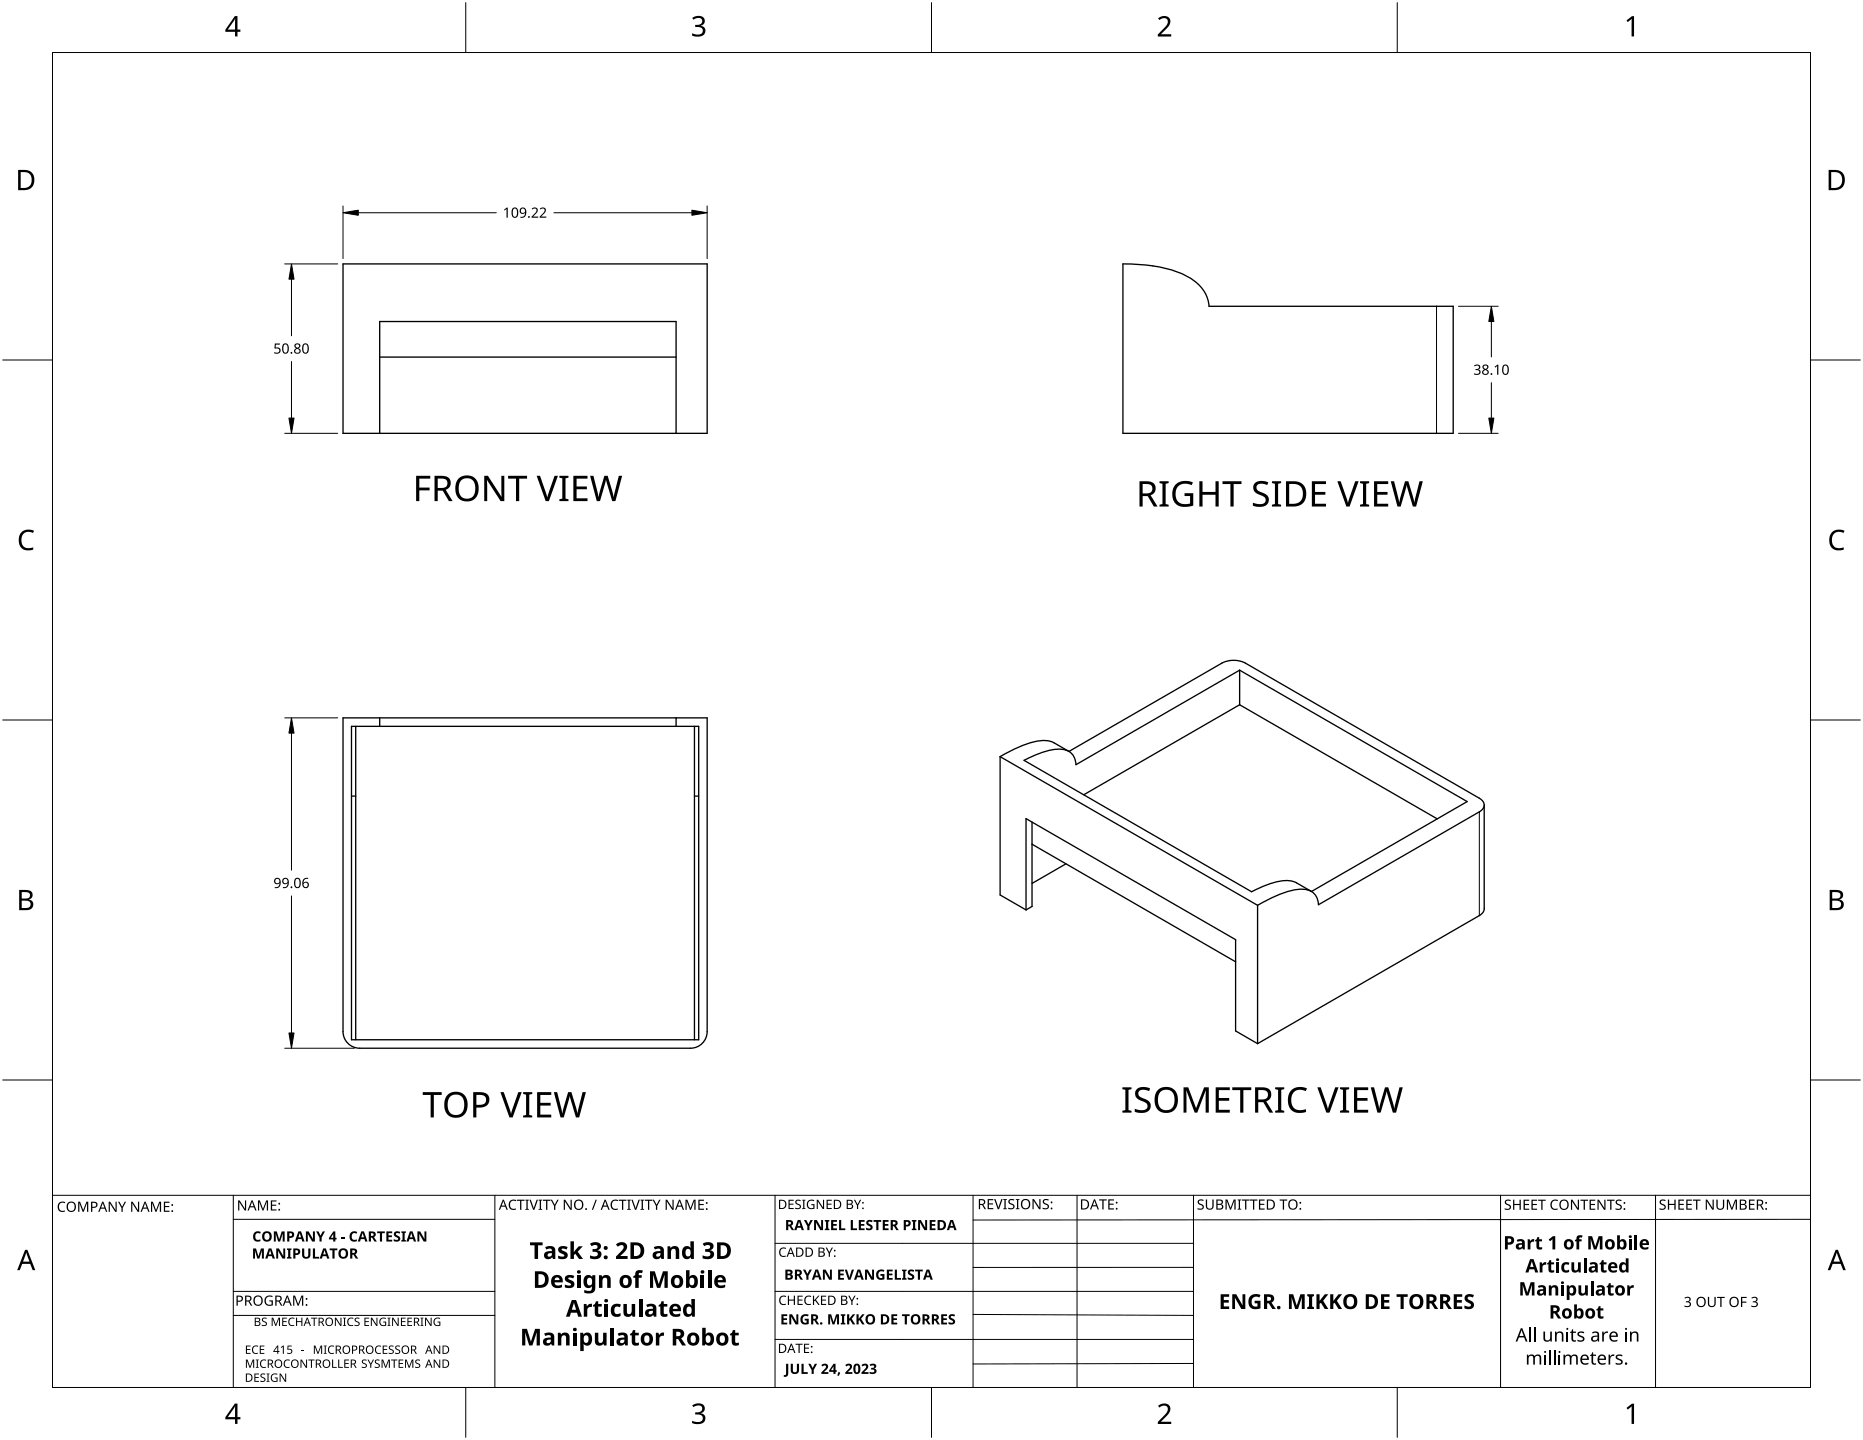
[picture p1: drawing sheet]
<svg xmlns="http://www.w3.org/2000/svg" width="559mm" height="432mm" viewBox="0 0 559 432" stroke-linecap="round" stroke-linejoin="round" font-family="sans-serif">
<g fill="none" stroke="#000" stroke-width=".4">
<path d="M102.9 79.1h109.2v50.8h-109.2zM336.8 79.1l4.8 .2a35.3 35.3 0 0 1 16 4.5 10.5 10.5 0 0 1 5 8h73.3v38.1h-99.1zM113.9 107.1h88.9M113.9 129.9v-33.5h88.9v33.5M102.9 215.3h109.2v94a5 5 0 0 1-5 5h-99.2a5 5 0 0 1-5-5zM105.4 217.8h104.2v94h-104.2zM106.7 217.8v94M113.9 215.3v2.5M202.8 215.3v2.5M208.3 217.8v94M371.8 201l-49.1 28.3-.2-1.5-.5-1.2-1.4-1.3M371.8 201l68.3 39.4-46.7 26.9"/>
<path d="M371.8 201v10.3M371.8 211.3l59.3 34.2M371.8 211.3l-46.7 27M105.4 238.7h1.3M208.3 238.7h1.3M300 226.9l77.2 44.6M300 226.9v41.5l7.8 4.5M320.6 225.3l-4.5-2.6a10 10 0 0 0-8 .3l-4.6 2-3.5 1.9M320.6 225.3a9.6 9.6 0 0 0-7.5 .2l-5.9 2.5 68.2 39.4a23.3 23.3 0 0 1 11.3-3.3l2.2 .6 4.4 2.6M320.6 225.3l45.9-26.4a7.8 7.8 0 0 1 7.1 0l70.1 40.5a2.15 2.15 0 0 1 1.5 2 2.15 2.15 0 0 1-1.5 2l-48.2 27.9-.3-1.5-.5-1.2-1.4-1.3M309.6 246.5v25.3l-1.8 1.1M309.6 253.1l61 35.3"/>
<path d="M319.7 259l-10.1 5.9M445.2 241.4v31.1l-.6 1.3-.9 .8-66.5 38.4M307.8 272.9v-27.4l62.8 36.3v27.3l6.6 3.9M377.2 271.5v41.5M393.3 267.3a10 10 0 0 0-8 .3l-4.5 2-3.6 1.9"/>
</g>
<path d="M430.9 91.8v38.1M443.7 243.4v31.1" fill="none" stroke="#000" stroke-width=".3"/>
<path d="M15.7 416.1v-400.4h527.4v400.4" fill="none" stroke="#000" stroke-width=".3"/>
<path d="M139.7 .8v14.9M279.4 .8v14.9M419.1 .8v14.9M.8 108h14.9M543.1 108h14.9M.8 215.9h14.9M543.1 215.9h14.9M.8 323.9h14.9M543.1 323.9h14.9M139.7 416.1v14.9M279.4 416.1v14.9M419.1 416.1v14.9" fill="none" stroke="#000" stroke-width=".3"/>
<g fill="#000">
<path d="M207.6 5.4a2.36 2.36 0 0 1 3.8 .5 1.49 1.49 0 0 1-1.3 1.8 1.62 1.62 0 0 1 1.5 1.8 1.62 1.62 0 0 1-1.8 1.5l-2.2-.3v-.7a2.16 2.16 0 0 0 3.2-.5 1.23 1.23 0 0 0-1.7-1.4h-.6v-.6a1.55 1.55 0 0 0 2.1-1.2 1.51 1.51 0 0 0-2.6-.4zM347.4 5.5a2.07 2.07 0 0 1 2.1-.8 2.07 2.07 0 0 1 1.6 1.7 4 4 0 0 1-1.6 2.6l-1.3 1.3h3.1v.7h-4v-.7l1.6-1.6a2.6 2.6 0 0 0 1.2-2.8 1.64 1.64 0 0 0-2.3 .1zM487.9 6.1l1.6-1.2h.6v6h-.7v-5.3l-1.1 1zM6.4 159.7a3.4 3.4 0 0 1 3.8-.5l-.3 .6a2.3 2.3 0 0 0-2.7 .1 2.3 2.3 0 0 0-.7 2.6 2.15 2.15 0 0 0 3.1 1.7l.4-.1v.7a3 3 0 0 1-3.5-.4 3 3 0 0 1-.8-3.4zM549.4 159.7a3.4 3.4 0 0 1 3.9-.5l-.3 .6a2.3 2.3 0 0 0-2.7 .1 2.3 2.3 0 0 0-.8 2.6 2.15 2.15 0 0 0 3.1 1.7l.4-.1v.7a3 3 0 0 1-3.4-.4 3 3 0 0 1-.8-3.4zM207.6 421.4a2.36 2.36 0 0 1 3.8 .6 1.49 1.49 0 0 1-1.3 1.8 1.62 1.62 0 0 1 1.5 1.8 1.62 1.62 0 0 1-1.8 1.4l-2.2-.3v-.7a2.16 2.16 0 0 0 3.2-.5 1.23 1.23 0 0 0-1.7-1.4h-.6v-.6a1.55 1.55 0 0 0 2.1-1.1 1.51 1.51 0 0 0-2.6-.5zM347.4 421.6a2.07 2.07 0 0 1 2.1-.8 2.07 2.07 0 0 1 1.6 1.7 4 4 0 0 1-1.6 2.5l-1.3 1.3h3.1v.7h-4v-.6l1.6-1.6a2.6 2.6 0 0 0 1.2-2.9 1.64 1.64 0 0 0-2.3 .2zM487.9 422.2l1.6-1.3h.6v6.1h-.7v-5.3l-1.1 1z"/>
<path d="M70.4 4.8h.8v4.1h.9v.6h-.9v1.4h-.7v-1.4h-2.9v-.6zM70.5 5.6l-2.2 3.3h2.2z"/>
<path d="M5.4 51h1.9a3 3 0 0 1 3 3.1 3 3 0 0 1-3.2 2.9h-1.7zM6.2 51.6v4.8h.8a2.39 2.39 0 0 0 2.5-2.2 2.39 2.39 0 0 0-2-2.6z"/>
<path d="M548.5 51h1.9a3 3 0 0 1 3 3.1 3 3 0 0 1-3.2 2.9h-1.7zM549.3 51.6v4.8h.8a2.39 2.39 0 0 0 2.4-2.2 2.39 2.39 0 0 0-2-2.6z"/>
<path d="M5.8 266.9h1.7a1.71 1.71 0 0 1 2.3 1.7 1.39 1.39 0 0 1-1.2 1.1 1.64 1.64 0 0 1 1.4 2 1.64 1.64 0 0 1-2.1 1.2h-2.1zM6.5 270.1v2.2h1.2a1.15 1.15 0 0 0 1.5-1.2 1.15 1.15 0 0 0-1.5-1zM6.5 267.5v1.9h1.1a1.04 1.04 0 0 0 1.4-1 1.04 1.04 0 0 0-1.5-.9z"/>
<path d="M548.8 266.9h1.7a1.71 1.71 0 0 1 2.3 1.7 1.39 1.39 0 0 1-1.1 1.1 1.64 1.64 0 0 1 1.3 2 1.64 1.64 0 0 1-2.1 1.2h-2.1zM549.6 270.1v2.2h1.2a1.15 1.15 0 0 0 1.4-1.2 1.15 1.15 0 0 0-1.5-1zM549.6 267.5v1.9h1.1a1.04 1.04 0 0 0 1.3-1 1.04 1.04 0 0 0-1.4-.9z"/>
<path d="M7.5 374.8h.7l2.4 6.1h-.8l-.7-1.9h-2.4l-.8 1.9h-.7zM7.9 375.6l-1 2.7h1.9z"/>
<path d="M550.6 374.8h.7l2.3 6.1h-.8l-.7-1.9h-2.4l-.7 1.9h-.8zM550.9 375.6l-.9 2.7h1.9z"/>
<path d="M70.4 420.9h.8v4h.9v.7h-.9v1.4h-.7v-1.4h-2.9v-.6zM70.5 421.7l-2.2 3.2h2.2z"/>
</g>
<g fill="none" stroke="#000" stroke-width=".3">
<path d="M15.7 358.4h527.4M70 358.4v57.7M148.4 358.4v57.7M232.5 358.4v57.7M291.9 358.4v57.7M323.1 358.4v57.7M358 358.4v57.7M450.1 358.4v57.7M496.6 358.4v57.7M70 365.6h78.4M232.5 372.8h125.5M543.1 365.6l-251.2 .2"/>
<path d="M70 394.4h78.4M148.4 387.2h-78.4M232.5 387.2h125.5M291.9 394.1l66.1 .3M358 380l-66.1 .1M15.7 416.1h527.4M232.5 401.6h125.5M358 408.8l-66.1 .2"/>
</g>
<g fill="#000">
<path d="M151.2 62.9l.8-.7h.3v3.1h-.4l.1-2.7-.6 .5zM159.5 62.6a1.05 1.05 0 0 1 1.7-.1 1.05 1.05 0 0 1-.5 1.6l-.8 .8h1.5v.4h-2v-.3l1.1-1.1a.72 .72 0 0 0 .3-1.2 .72 .72 0 0 0-1.1 .1zM161.9 62.6a1.05 1.05 0 0 1 1.7-.1 1.05 1.05 0 0 1-.5 1.6l-.8 .8h1.6v.4h-2v-.3l1.1-1.1a.72 .72 0 0 0 .3-1.2 .72 .72 0 0 0-1.2 .1zM82.4 103h1.6v.3h-1.2l-.1 .9a1.04 1.04 0 0 1 1.5 1 1.04 1.04 0 0 1-1.6 .8l-.4-.1v-.3l.4 .1a.71 .71 0 0 0 1.2-.5 .71 .71 0 0 0-1-.7l-.5-.1zM442.1 109.6a1 1 0 0 1 1.3-.3 1 1 0 0 1 .5 1.1l-.5 .4a.86 .86 0 0 1 .7 1.1 .86 .86 0 0 1-1.2 .5l-.8-.1v-.4l.6 .2a.63 .63 0 0 0 1-.5 .63 .63 0 0 0-.8-.6h-.3v-.3a.63 .63 0 0 0 .9-.2 .63 .63 0 0 0-.2-.8l-1 .2zM448.3 110l.8-.7h.3v3.1h-.3v-2.7l-.6 .5zM124.8 142.7h4.3v.8h-3.3v2.7h3.1v.8h-3.1v3.3h-1zM145.3 142.7h1.1l4 6.3v-6.3h.9v7.6h-1.1l-4.1-6.3v6.3h-.8zM152.4 142.7h5.7v.8h-2.4v6.8h-.9v-6.8h-2.4zM161 142.7h1l2.2 6.5 2.1-6.5h1l-2.7 7.6h-.9zM167.8 142.7h2.7v.5l-.9 .2v6.1l.9 .2v.6h-2.7v-.6l.9-.2v-6.1l-.9-.2zM172 142.7h4.2v.8h-3.3v2.4h3.1v.8h-3.1v2.7h3.3v.9h-4.2z"/>
<path d="M177 142.7h1l1.5 6.4 1.8-6.4h1l1.8 6.4 1.5-6.4h1l-2 7.6h-1l-1.8-6.5-1.8 6.5h-1zM347.8 144.3h2.7v.6l-.9 .2v6l.9 .2v.6h-2.7v-.6l.9-.2v-6l-.9-.2zM352.7 145.2a4.9 4.9 0 0 1 5.1-.6l-.4 .9a3.1 3.1 0 0 0-4.7 1.9 2.89 2.89 0 0 0 3.5 3.7l.8-.1v-2.3h-1.7v-.8h2.6v3.7a4.8 4.8 0 0 1-5.6-.9 4.7 4.7 0 0 1 .4-5.5zM359.7 144.3h1v3.2h3.9v-3.2h.9v7.6h-.9v-3.5h-3.9v3.5h-1zM366.7 144.3h5.7v.8h-2.4v6.8h-.9v-6.8h-2.4zM376.3 145a3.6 3.6 0 0 1 4.1-.4l-.3 .8a2.38 2.38 0 0 0-3.1 .3 1.6 1.6 0 0 0 1.5 2 2.19 2.19 0 0 1 2.1 2.5 2.19 2.19 0 0 1-2.7 1.8l-2.1-.4v-.9a2.94 2.94 0 0 0 3.7-.2 1.67 1.67 0 0 0-1.6-2.1 2.19 2.19 0 0 1-1.6-3.4zM381.5 144.3h2.8v.6l-.9 .2v6l.9 .2v.6h-2.8v-.6l.9-.2v-6l-.9-.2zM393.5 144.3h4.2v.8h-3.3v2.4h3.1v.8h-3.1v2.8h3.3v.8h-4.2zM401.1 144.3h1l2.2 6.5 2.2-6.5h1l-2.7 7.6h-1zM407.9 144.3h2.8v.6l-.9 .2v6l.9 .2v.6h-2.8v-.6l.9-.2v-6l-.9-.2zM412.1 144.3h4.3v.8h-3.3v2.4h3.1v.8h-3.1v2.8h3.3v.8h-4.3zM417.2 144.3h.9l1.6 6.5 1.7-6.5h1l1.8 6.5 1.6-6.5h1l-2 7.6h-1l-1.9-6.5-1.8 6.5h-.9z"/>
<path d="M126.8 327.5h5.7v.8h-2.4v6.8h-.9v-6.8h-2.4zM150.1 327.5h1l2.2 6.5 2.2-6.5h1l-2.7 7.6h-1zM156.9 327.5h2.7v.5l-.8 .3v6l.8 .2v.6h-2.7v-.6l.9-.2v-6l-.9-.3zM161.1 327.5h4.3v.8h-3.3v2.4h3.1v.8h-3.1v2.7h3.3v.9h-4.3zM166.1 327.5h1l1.6 6.4 1.7-6.4h1l1.8 6.4 1.5-6.4h1l-2 7.6h-.9l-1.9-6.5-1.8 6.5h-1zM336.6 326h2.8v.6l-.9 .2v6.1l.9 .2v.5h-2.8v-.5l.9-.2v-6.1l-.9-.2zM340.8 326.7a3.6 3.6 0 0 1 4.2-.3l-.3 .8a2.38 2.38 0 0 0-3.2 .2 1.6 1.6 0 0 0 1.6 2 2.19 2.19 0 0 1 2 2.5 2.19 2.19 0 0 1-2.6 1.8l-2.1-.3v-.9a2.94 2.94 0 0 0 3.7-.3 1.67 1.67 0 0 0-1.7-2.1 2.19 2.19 0 0 1-1.6-3.4zM355 326h1.4l2.3 6.3 2.5-6.3h1.4v7.6h-1l.1-6.6-2.6 6.6h-.8l-2.5-6.6 .1 6.6h-.9zM364.6 326h4.3v.9h-3.3v2.4h3.1v.8h-3.1v2.7h3.3v.8h-4.3zM369.6 326h5.7v.9h-2.3v6.7h-1v-6.7h-2.4zM382.5 326h2.7v.6l-.9 .2v6.1l.9 .2v.5h-2.7v-.5l.9-.2v-6.1l-.9-.2zM387.3 327a4.2 4.2 0 0 1 4.7-.6l-.4 .8a2.88 2.88 0 0 0-3.3 .1 2.88 2.88 0 0 0-1 3.2 2.69 2.69 0 0 0 3.9 2.2l.5-.1v.8a3.7 3.7 0 0 1-5.3-2.3 4.9 4.9 0 0 1 .9-4.1z"/>
<path d="M395.1 326h1l2.2 6.6 2.2-6.6h1l-2.7 7.6h-1zM401.9 326h2.8v.6l-.9 .2v6.1l.9 .2v.5h-2.8v-.5l.9-.2v-6.1l-.9-.2zM406.1 326h4.3v.9h-3.3v2.4h3.1v.8h-3.1v2.7h3.3v.8h-4.3zM411.1 326h1l1.6 6.5 1.7-6.5h1l1.8 6.5 1.6-6.5h1l-2.1 7.6h-.9l-1.9-6.4-1.8 6.4h-.9zM158.8 359.7h.4l.9 2.7 .9-2.7h.4l-1.1 3.1h-.4zM178.7 359.7h.3l-1.1 3.1h-.4zM189.4 359.7h.4l.9 2.7 .8-2.7h.4l-1.1 3.1h-.3zM298.2 359.6h.4l.9 2.6 .8-2.6h.4l-1 3h-.4zM361.7 359.7h.4v1.9a.79 .79 0 0 0 .8 .8 .79 .79 0 0 0 .7-.8v-1.9h.4v1.9a1.17 1.17 0 0 1-1.1 1.2 1.17 1.17 0 0 1-1.2-1.2zM514.8 359.7h.4v2a.79 .79 0 0 0 .8 .8 .79 .79 0 0 0 .8-.8v-2h.4v2a1.17 1.17 0 0 1-1.2 1.1 1.17 1.17 0 0 1-1.2-1.1zM17.7 360.7l1-.4 .9 .2-.2 .3a1.22 1.22 0 0 0-1.7 1.1 1.22 1.22 0 0 0 1.8 1.1v.3a1.59 1.59 0 0 1-2-.5 1.59 1.59 0 0 1 .2-2.1zM23.5 360.3h.5l1 2.5 .9-2.5h.6v3.1h-.4v-2.7l-1 2.7h-.3l-1-2.7v2.7h-.3z"/>
<path d="M32.6 360.3h.4l1.7 2.6-.1-2.6h.4v3.1h-.4l-1.7-2.5 .1 2.5h-.4zM35.4 360.3h.4l.8 1.5 .8-1.5h.4l-1 1.9v1.2h-.4v-1.2zM39.3 360.3h.5l1.6 2.6v-2.6h.3v3.1h-.4l-1.6-2.5v2.5h-.4zM45.3 360.3h.6l.9 2.5 1-2.5h.5v3.1h-.4l.1-2.7-1.1 2.7h-.3l-1-2.7v2.7h-.3zM49.1 360.3h1.7v.4h-1.3v.9h1.3v.4h-1.3v1h1.3v.4h-1.7zM71.4 360h.5l1.6 2.5v-2.5h.3v3h-.4l-1.6-2.5v2.5h-.4zM75.9 374.4h.9l.7 2.3 .8-2.3h.9v3h-.6v-2.4l-.8 2.4h-.6l-.7-2.4v2.4h-.6zM76.3 369.6l.6-.3h.9l.4 .1-.2 .5a.97 .97 0 0 0-1.4 .8 .97 .97 0 0 0 1.3 1l.2-.1v.6a1.57 1.57 0 0 1-2-.5 1.57 1.57 0 0 1 .2-2.1zM77.4 360h.5l1 2.4 .9-2.4h.6v3h-.4l.1-2.7-1.1 2.7h-.3l-1-2.7v2.7h-.3zM81.2 360h1.7v.3h-1.3v.9h1.3v.4h-1.3v1h1.3v.4h-1.7zM82.1 369.3h.9l.7 2.3 .8-2.3h.9v3h-.6v-2.4l-.8 2.4h-.6l-.7-2.4v2.4h-.6zM82.9 374.4h.8l1.3 2.2v-2.2h.5v3h-.8l-1.3-2.3v2.3h-.5z"/>
<path d="M86.1 374.4h1.3v.3l-.3 .2v2l.3 .1v.4h-1.3v-.4l.3-.1v-2l-.3-.2zM90.6 374.4h.7v1.8a.61 .61 0 0 0 .6 .7 .61 .61 0 0 0 .6-.7v-1.8h.6v1.9a1.25 1.25 0 0 1-1.2 1.2 1.25 1.25 0 0 1-1.3-1.2zM93.8 374.4h.7v2.5h1.2v.5h-1.9zM91.8 369.3h.8l1.3 2.2v-2.2h.5v3h-.8l-1.3-2.3v2.3h-.5zM94.8 369.3h.7l.7 1.2 .6-1.2h.7l-1 1.8v1.2h-.7v-1.2zM98.9 374.4h2.3v.5h-.8v2.5h-.7v-2.5h-.8zM102.2 370.9h1.2v.5h-1.2zM105.2 369.6l.7-.3h.8l.5 .1-.3 .5a.97 .97 0 0 0-1.4 .8 .97 .97 0 0 0 1.3 1l.2-.1v.6a1.57 1.57 0 0 1-2-.5 1.57 1.57 0 0 1 .2-2.1zM113.1 369.3h2.3v.5h-.8v2.5h-.6v-2.5h-.9zM115.9 369.3h1.7v.5h-1.1v.6h1.1v.6h-1.1v.8h1.1v.5h-1.7zM118.4 369.4l.7-.2 .9 .2-.2 .5-.3-.1a.45 .45 0 0 0-.7 .2 .45 .45 0 0 0 .5 .5 .95 .95 0 0 1 .7 1.3 .95 .95 0 0 1-1.3 .5l-.6-.2v-.6l.7 .3a.41 .41 0 0 0 .6-.3 .41 .41 0 0 0-.4-.5l-.8-.6zM120.4 369.3h1.3v.3l-.3 .2v2l.3 .1v.4h-1.3v-.4l.3-.1v-2l-.3-.2z"/>
<path d="M125.2 369.3h.8l1.3 2.2v-2.2h.6v3h-.8l-1.3-2.3v2.3h-.6zM153 360.1l1-.4 .9 .2-.2 .3a1.22 1.22 0 0 0-1.7 1.1 1.22 1.22 0 0 0 1.8 1.1v.3a1.59 1.59 0 0 1-2-.5 1.59 1.59 0 0 1 .2-2.1zM155.1 359.7h2.2v.4h-.9v2.7h-.4v-2.7h-.9zM157.5 359.7h1.1v.3h-.3v2.5l.3 .1v.2h-1.1v-.2l.4-.1v-2.5h-.4zM159 372.5h3.7v.9h-1.3v4.1h-1.1v-4.1h-1.3zM161.5 359.7h1.1v.3h-.3v2.5l.3 .1v.2h-1.1v-.2l.4-.1v-2.5h-.4zM162.8 359.7h2.3v.4h-.9v2.7h-.4v-2.7h-1zM165.2 359.7h.4l.8 1.5 .8-1.5h.4l-1 1.9v1.2h-.4v-1.2zM167.6 374.1a2.41 2.41 0 0 1 2.7-.2l-.4 .8-.2-.1a.79 .79 0 0 0-1.3 .1l.6 .4a1.27 1.27 0 0 1 1.3 1.4 1.27 1.27 0 0 1-1.6 1.1l-1.3-.2v-.9a1.5 1.5 0 0 0 1.9 .1 1.16 1.16 0 0 0-1.2-.9 1.06 1.06 0 0 1-.5-1.6zM169.1 359.7h.4l1.7 2.6-.1-2.6h.4v3.1h-.4l-1.7-2.5v2.5h-.3zM171.1 372.2h1v3.2l1.5-1.7h1.2l-1.5 1.7 1.6 2.1h-1.2l-1.1-1.5-.5 .3v1.2h-1zM177 373a1.97 1.97 0 0 1 3.3 .7 1.3 1.3 0 0 1-1.1 1.2 1.34 1.34 0 0 1 1.2 1.5 1.34 1.34 0 0 1-1.5 1.2l-1.9-.3v-.9a1.59 1.59 0 0 0 2.3-.2 .81 .81 0 0 0-.3-.8 .81 .81 0 0 0-.9 0h-.4v-.8a1.07 1.07 0 0 0 1.5-.7v-.1a1.03 1.03 0 0 0-1.7-.1z"/>
<path d="M183.5 360.1l1.1-.4 .8 .2-.1 .3a1.22 1.22 0 0 0-1.8 1.1 1.22 1.22 0 0 0 1.8 1.1v.3a1.59 1.59 0 0 1-2-.5 1.59 1.59 0 0 1 .2-2.1zM185.6 359.7h2.3v.4h-1v2.7h-.3v-2.7h-1zM184.8 373.2a1.81 1.81 0 0 1 2-.8 1.81 1.81 0 0 1 1.3 1.7 5.4 5.4 0 0 1-2 2.5h2.1v.9h-3.4v-.7l1.8-1.9a.83 .83 0 0 0 .4-1.3 .83 .83 0 0 0-1.4 0l-.3 .3zM188.1 359.7h1.1v.3h-.4v2.5l.4 .1v.2h-1.1v-.2l.4-.1v-2.5h-.4zM192.1 359.7h1.1v.3h-.4v2.5l.4 .1v.2h-1.1v-.2l.4-.1v-2.5h-.4zM193.4 359.7h2.3v.4h-1v2.7h-.3v-2.7h-1zM195.7 359.7h.5l.7 1.5 .8-1.5h.4l-1 1.9v1.2h-.4v-1.2zM199.7 359.7h.4l1.6 2.6v-2.6h.4v3.1h-.5l-1.6-2.5v2.5h-.3zM200.2 373.7h.8l.1 .5a1.45 1.45 0 0 1 1.6-.5 1.45 1.45 0 0 1 1 1.3v2.5h-1v-2.2a.74 .74 0 0 0-.8-.9 .74 .74 0 0 0-.6 1l-.1 2.1h-1zM205.6 359.7h.6l.9 2.5 1-2.5h.5v3.1h-.3v-2.7l-1 2.7h-.4l-1-2.7 .1 2.7h-.4zM209.5 359.7h1.7v.4h-1.4v.9h1.3v.4h-1.3v1h1.4v.4h-1.7zM210.7 373a1.97 1.97 0 0 1 3.3 .7 1.3 1.3 0 0 1-1 1.2 1.34 1.34 0 0 1 1.2 1.5 1.34 1.34 0 0 1-1.6 1.2l-1.9-.3v-.9a1.59 1.59 0 0 0 2.4-.2 .81 .81 0 0 0-.4-.8 .81 .81 0 0 0-.8 0h-.4v-.8a1.07 1.07 0 0 0 1.5-.7v-.1a1.03 1.03 0 0 0-1.8-.1z"/>
<path d="M234 374.4l1-.3 .8 .1-.1 .3a1.12 1.12 0 0 0-1.7 1 1.12 1.12 0 0 0 1.7 1v.3a1.46 1.46 0 0 1-1.8-.5 1.46 1.46 0 0 1 .1-1.9zM236.5 359.8h1.6v.3h-1.2v.8h1.1v.3h-1.1v1h1.2v.3h-1.6zM238.7 360l.5-.3 1 .2-.1 .3-.4-.1a.53 .53 0 0 0-.8 .2 .53 .53 0 0 0 .6 .7 .84 .84 0 0 1 .7 1.1 .84 .84 0 0 1-1.2 .5l-.5-.1v-.4l.6 .2a.55 .55 0 0 0 .8-.4 .55 .55 0 0 0-.7-.6l-.6-.5zM240.6 359.8h1v.2h-.3v2.3h.3v.2h-1v-.2h.3v-2.3h-.3zM241.1 365.8h.7l.7 1.3 .6-1.3h.7l-1 1.9v1.2h-.6v-1.2zM242.4 360.1l1.3-.4 .6 .2-.2 .3a1.15 1.15 0 0 0-1.7 .9 1.15 1.15 0 0 0 1.6 1.1v-.8h-.7v-.3h1v1.3a1.52 1.52 0 0 1-2-.3 1.52 1.52 0 0 1 .1-2zM244.2 365.8h.8l1.3 2.3v-2.3h.6v3.1h-.8l-1.4-2.3 .1 2.3h-.6zM245 359.8h.4l1.5 2.3v-2.3h.3v2.7h-.4l-1.5-2.3v2.3h-.3zM247.6 374.1h.4l.8 1.4 .7-1.4h.4l-1 1.7v1.1h-.3v-1.1zM247.4 365.8h1.4v.4l-.4 .2v1.9l.4 .2v.4h-1.4v-.4l.4-.2v-1.9l-.4-.2zM247.9 359.8h1.6v.3h-1.2v.8h1.1v.3h-1.1v1h1.2v.3h-1.6zM249.3 365.8h1.7v.6h-1.1v.6h1.1v.6h-1.1v.7h1.1v.6h-1.7z"/>
<path d="M251.7 365.8h.6v2.5h1.3v.6h-1.9zM255.2 365.8h.6v2.5h1.3v.6h-1.9zM256.1 359.8h.4l.7 1.3 .7-1.3h.4l-.9 1.7v1h-.4v-1zM257.6 365.8h1.7v.6h-1.1v.6h1.1v.6h-1.1v.7h1.1v.6h-1.7zM260.1 366l.7-.2 .9 .2-.2 .5-.3-.1a.45 .45 0 0 0-.8 .2 .45 .45 0 0 0 .6 .5 .95 .95 0 0 1 .7 1.3 .95 .95 0 0 1-1.3 .5l-.6-.2v-.6l.7 .3a.41 .41 0 0 0 .6-.3 .41 .41 0 0 0-.4-.5l-.8-.6zM262 365.8h2.3v.6h-.8v2.5h-.7v-2.5h-.8zM264.8 365.8h1.7v.6h-1.1v.6h1v.6h-1v.7h1.1v.6h-1.7zM273.5 365.8h1.4v.4l-.4 .2v1.9l.4 .2v.4h-1.4v-.4l.4-.2v-1.9l-.4-.2zM275.4 365.8h.8l1.3 2.3v-2.3h.6v3.1h-.8l-1.4-2.3 .1 2.3h-.6zM278.8 365.8h1.8v.6h-1.1v.6h1v.6h-1v.7h1.1v.6h-1.8zM296.2 359.6h1.7v.3h-1.3v.9h1.3v.4h-1.3v1.1h1.3v.3h-1.7zM300.9 359.6h1.1v.2l-.3 .1v2.4l.3 .1v.2h-1.1v-.2l.4-.1v-2.4l-.4-.1z"/>
<path d="M302.6 359.8l.6-.3 1 .2-.1 .3-.3-.1a.57 .57 0 0 0-1 .3 .57 .57 0 0 0 .7 .7 .92 .92 0 0 1 .8 1.2 .92 .92 0 0 1-1.3 .5l-.6-.1v-.4l.6 .2a.6 .6 0 0 0 .9-.4 .6 .6 0 0 0-.7-.7l-.2-.1a.83 .83 0 0 1-.4-1.3zM304.7 359.6h1.1v.2l-.4 .1v2.4l.4 .1v.2h-1.1v-.2l.3-.1v-2.4l-.3-.1zM309.7 359.6h.4l1.7 2.5-.1-2.5h.4v3h-.4l-1.7-2.5v2.5h-.3zM312.9 359.8l.6-.3 1.1 .2-.1 .3-.4-.1a.57 .57 0 0 0-.9 .3 .57 .57 0 0 0 .6 .7 .92 .92 0 0 1 .8 1.2 .92 .92 0 0 1-1.3 .5l-.6-.1v-.4l.7 .2a.6 .6 0 0 0 .9-.4 .6 .6 0 0 0-.8-.7l-.6-.5zM329.7 359.6h2.3v.4h-1v2.7h-.4v-2.7h-.9zM332.4 359.6h1.7v.4h-1.3v.9h1.2v.4h-1.2v1h1.3v.4h-1.7zM359.4 360l.6-.3 1 .1-.1 .3-.4-.1a.57 .57 0 0 0-.9 .3 .57 .57 0 0 0 .7 .7 .92 .92 0 0 1 .8 1.2 .92 .92 0 0 1-1.3 .5l-.6-.1v-.3l.6 .1a.6 .6 0 0 0 .9-.4 .6 .6 0 0 0-.7-.7l-.2-.1a.83 .83 0 0 1-.4-1.2zM367.6 359.7h.6l.9 2.5 1-2.5h.5v3h-.4l.1-2.6-1.1 2.6h-.3l-1-2.6v2.6h-.3zM371.2 359.7h1.1v.2l-.4 .1v2.4l.4 .1v.2h-1.1v-.2l.4-.1v-2.4l-.4-.1zM372.5 359.7h2.3v.3h-1v2.7h-.3v-2.7h-1zM374.9 359.7h2.3v.3h-1v2.7h-.4v-2.7h-.9zM377.6 359.7h1.7v.3h-1.3v1h1.2v.3h-1.2v1.1h1.3v.3h-1.7z"/>
<path d="M383.8 359.7h2.3v.3h-.9v2.7h-.4v-2.7h-1zM451.5 360l.6-.3 1.1 .2-.2 .3-.3-.1a.57 .57 0 0 0-1 .3 .57 .57 0 0 0 .7 .7 .92 .92 0 0 1 .8 1.2 .92 .92 0 0 1-1.3 .5l-.6-.1v-.4l.7 .2a.6 .6 0 0 0 .8-.5 .6 .6 0 0 0-.7-.6l-.2-.1a.83 .83 0 0 1-.4-1.3zM453.8 359.7h.4v1.3h1.6v-1.3h.4v3.1h-.4v-1.4h-1.6v1.4h-.4zM457 359.7h1.7v.4h-1.3v.9h1.2v.3h-1.2v1.1h1.3v.4h-1.7zM458.2 371.6h.6l.2 .5 .5-.5h.7l-.2 .7a.78 .78 0 0 0-1 .8v1.6h-.8zM459.4 359.7h1.7v.4h-1.4v.9h1.3v.3h-1.3v1.1h1.4v.4h-1.7zM461.1 371h.6v.6h.8v.6h-.8v1.7l.3 .1h.6l-.2 .6a1.02 1.02 0 0 1-1.6-.9v-1.5h-.4v-.3l.5-.3zM461.4 359.7h2.2v.4h-.9v2.7h-.4v-2.7h-.9zM461.8 378.5h.7l.1 .5 .5-.5h.7l-.2 .7a.78 .78 0 0 0-.9 .8v1.6h-.9zM465.4 360.1l1.1-.4 .8 .2-.1 .3a1.22 1.22 0 0 0-1.8 1.1 1.22 1.22 0 0 0 1.8 1.1v.3a1.59 1.59 0 0 1-2-.5 1.59 1.59 0 0 1 .2-2.1zM464.5 371.7l1.3-1h.7v4h-.8v-3.1l-.8 .6zM471.2 359.7h.4l1.7 2.5-.1-2.5h.4v3.1h-.4l-1.7-2.6 .1 2.6h-.4z"/>
<path d="M473.1 370.6l.6-.2 1 .1-.2 .6a.48 .48 0 0 0-.6 0 .48 .48 0 0 0-.2 .5h.7v.6h-.7v2.5h-.8v-2.5h-.5v-.4l.5-.2zM474.1 359.7h2.2v.4h-.9v2.7h-.4v-2.7h-.9zM476.4 370.7h1.1l1 3 1-3h1.2v4h-.8v-3.2l-1 3.2h-.8l-1-3.2v3.2h-.7zM476.8 359.7h1.7v.4h-1.3v.9h1.2v.3h-1.2v1.1h1.3v.4h-1.7zM479.2 359.7h.4l1.6 2.5v-2.5h.4v3.1h-.5l-1.6-2.6v2.6h-.3zM482 359.7h2.3v.4h-.9v2.7h-.4v-2.7h-1zM484.7 360l.7-.3 1 .2-.1 .3-.4-.1a.57 .57 0 0 0-.9 .3 .57 .57 0 0 0 .6 .7 .92 .92 0 0 1 .8 1.2 .92 .92 0 0 1-1.3 .5l-.5-.1v-.4l.6 .2a.6 .6 0 0 0 .9-.5 .6 .6 0 0 0-.7-.6l-.2-.1a.83 .83 0 0 1-.5-1.3zM488.6 371.6h.8v3.1h-.8zM490.3 370.4h.8v4.3h-.8zM497.9 360l.6-.3 1.1 .1-.1 .4-.4-.2a.57 .57 0 0 0-.9 .4 .57 .57 0 0 0 .6 .7 .92 .92 0 0 1 .8 1.1 .92 .92 0 0 1-1.3 .6l-.6-.2v-.3l.7 .1a.6 .6 0 0 0 .9-.4 .6 .6 0 0 0-.7-.7h-.2a.83 .83 0 0 1-.5-1.3zM500.3 359.7h.4v1.3h1.5v-1.3h.4v3h-.4v-1.4h-1.5v1.4h-.4zM503.4 359.7h1.7v.3h-1.3v1h1.2v.3h-1.2v1.1h1.3v.3h-1.7z"/>
<path d="M505.8 359.7h1.7v.3h-1.3v1h1.2v.3h-1.2v1.1h1.3v.3h-1.7zM507.8 359.7h2.3v.3h-1v2.7h-.4v-2.7h-.9zM511.6 359.7h.5l1.6 2.5v-2.5h.3v3h-.4l-1.6-2.5v2.5h-.4zM518 359.7h.5l1 2.5 .9-2.5h.6v3h-.4v-2.6l-1 2.6h-.3l-1-2.6v2.6h-.3zM524.6 359.7h1.7v.3h-1.3v1h1.2v.3h-1.2v1.1h1.3v.3h-1.7zM78.7 395.3l.5-.2 .8 .1-.2 .2a.52 .52 0 0 0-.9 .2 .52 .52 0 0 0 .6 .7 .74 .74 0 0 1 .5 1 .74 .74 0 0 1-1 .3l-.5-.1v-.3l.4 .1a.56 .56 0 0 0 .9-.3 .56 .56 0 0 0-.8-.6l-.4-.4zM79.7 388.9l1.2-.4 .9 .1-.1 .4a1.25 1.25 0 0 0-2 .9 1.25 1.25 0 0 0 1.8 1.3v-.9h-.7v-.4h1v1.5a1.66 1.66 0 0 1-2.2-.3 1.66 1.66 0 0 1 .1-2.2zM81.5 395.1h.5l.7 2.1 .8-2.1h.5v2.5h-.3v-2.2l-.9 2.2h-.2l-.8-2.2v2.2h-.3zM84.7 395.1h1.3v.3h-1v.8h1v.2h-1v.9h1v.3h-1.3zM86.8 395.4l.9-.3 .7 .1-.2 .3a1 1 0 0 0-1.4 .9 1 1 0 0 0 1.5 .9v.2a1.3 1.3 0 0 1-1.7-.4 1.3 1.3 0 0 1 .2-1.7zM87.9 388.5h.6l.9 2.5 1-2.5h.6v3h-.4v-2.6l-1 2.6h-.3l-1-2.6v2.6h-.4zM88.8 395.1h.3v1.1h1.3v-1.1h.3v2.5h-.3v-1.2h-1.3v1.2h-.3z"/>
<path d="M93.3 395.1h1.9v.3h-.8v2.2h-.3v-2.2h-.8zM100.4 395.1h.4l1.3 2.1v-2.1h.3v2.5h-.3l-1.4-2.1v2.1h-.3zM102.9 395.1h.9l-.3 .3v2l.3 .2h-.9l.3-.2v-2zM104.5 395.4l.8-.3 .7 .1-.1 .3a1 1 0 0 0-1.4 .9 1 1 0 0 0 1.4 .9v.2a1.3 1.3 0 0 1-1.6-.4 1.3 1.3 0 0 1 .2-1.7zM106.5 395.3l.5-.2 .8 .1-.2 .2a.52 .52 0 0 0-.9 .2 .52 .52 0 0 0 .6 .7 .74 .74 0 0 1 .5 1 .74 .74 0 0 1-1 .3l-.5-.1v-.3l.4 .1a.56 .56 0 0 0 .9-.3 .56 .56 0 0 0-.8-.6l-.4-.4zM109.3 395.1h1.4v.3h-1.1v.8h1v.2h-1v.9h1.1v.3h-1.4zM111.2 395.1h.4l1.3 2.1v-2.1h.3v2.5h-.4l-1.3-2.1v2.1h-.3zM114.1 395.4l1.2-.3 .5 .1-.1 .3a1.03 1.03 0 0 0-1.6 .8 1.03 1.03 0 0 0 1.4 1v-.7h-.5v-.3h.8v1.2a1.36 1.36 0 0 1-1.8-.3 1.36 1.36 0 0 1 .1-1.8zM116.2 395.1h.9l-.3 .3v2l.3 .2h-.9l.3-.2v-2zM117.6 395.1h.4l1.3 2.1v-2.1h.3v2.5h-.4l-1.3-2.1v2.1h-.3zM120.3 395.1h1.4v.3h-1.1v.8h1v.2h-1v.9h1.1v.3h-1.4zM122.2 395.1h1.4v.3h-1.1v.8h1v.2h-1v.9h1.1v.3h-1.4z"/>
<path d="M126.1 395.1h.9l-.3 .3v2l.3 .2h-.9l.3-.2v-2zM127.5 395.1h.4l1.3 2.1v-2.1h.3v2.5h-.4l-1.3-2.1v2.1h-.3zM130.4 395.4l1.1-.3 .5 .1-.1 .3a1.03 1.03 0 0 0-1.6 .8 1.03 1.03 0 0 0 1.5 1v-.7h-.6v-.3h.9v1.2a1.36 1.36 0 0 1-1.8-.3 1.36 1.36 0 0 1 .1-1.8zM169.6 382.7a2.41 2.41 0 0 1 2.7-.1l-.4 .8-.2-.2a.79 .79 0 0 0-1.3 .1l.6 .5a1.27 1.27 0 0 1 1.3 1.4 1.27 1.27 0 0 1-1.6 1.1l-1.3-.3v-.8a1.5 1.5 0 0 0 1.9 0 1.16 1.16 0 0 0-1.2-.8 1.06 1.06 0 0 1-.5-1.7zM173.1 382.4h1.1v3.8h-1.1zM175.1 391h.8l.2 .7 .6-.6 .9-.1-.1 .9a1 1 0 0 0-1.4 1v1.9h-1zM178.8 390.2h.6v.8h1.1v.8h-1.1v1.8a.64 .64 0 0 0 .5 .5 .64 .64 0 0 0 .6-.2v.8a1.33 1.33 0 0 1-1.4 .2 1.33 1.33 0 0 1-.7-1.3v-1.8h-.5v-.4l.6-.4zM181.3 391h1v3.8h-1zM179.7 382.4h.7l.2 .5a1.45 1.45 0 0 1 1.6-.5 1.45 1.45 0 0 1 1 1.3v2.5h-1.1v-2.2a.74 .74 0 0 0-.8-.9 .74 .74 0 0 0-.6 1v2.1h-1zM183.7 391.5l.7-.5h1.3l.6 .2-.4 .8a1.1 1.1 0 0 0-1.7 .9 1.1 1.1 0 0 0 1.7 1l.2-.2v.9a1.96 1.96 0 0 1-2.5-.2 1.96 1.96 0 0 1-.2-2.5zM187 391h1v2.2a.74 .74 0 0 0 .8 .9 .74 .74 0 0 0 .7-1v-2.1h1v3.8h-.8l-.1-.5a1.45 1.45 0 0 1-1.6 .5 1.45 1.45 0 0 1-1-1.3zM190.9 381.1a2.28 2.28 0 0 1 1.9-.1l-.2 .8a.6 .6 0 0 0-.8-.1 .6 .6 0 0 0-.2 .7h.9v.8h-.9v3h-1.1v-3h-.5v-.5l.5-.3z"/>
<path d="M191.6 389.5h1v5.3h-1zM195 381.2h1.4l1.2 3.8 1.3-3.8h1.4v5h-1l.1-3.9-1.4 3.9h-.9l-1.2-3.9v3.9h-.9zM196.7 399.6h.8l.2 .7 .6-.6 .9-.1-.1 1a1 1 0 0 0-1.3 .9v2h-1.1zM198.4 390.2h.7v.8h1.1v.8h-1.1v1.8a.64 .64 0 0 0 .5 .5 .64 .64 0 0 0 .6-.2v.8a1.33 1.33 0 0 1-1.4 .2 1.33 1.33 0 0 1-.7-1.3v-1.8h-.5v-.4l.5-.4zM210.2 382.4h1v3.8h-1zM212.3 380.9h1.1v5.3h-1.1zM234.1 388.9l.9-.4 .8 .1-.1 .3a1.12 1.12 0 0 0-1.6 1.1 1.12 1.12 0 0 0 1.6 .9v.3a1.46 1.46 0 0 1-1.8-.4 1.46 1.46 0 0 1 .2-1.9zM234.4 394.1h1.7v.5h-1.1v.7h1v.5h-1v.8h1.1v.5h-1.7zM236.3 388.5h.4v1.2h1.4v-1.2h.3v2.8h-.3v-1.3h-1.4v1.3h-.4zM236.8 394.1h.8l1.3 2.3v-2.3h.6v3h-.9l-1.3-2.3v2.3h-.5zM239.2 388.5h1.6v.3h-1.2v.9h1.1v.3h-1.1v1h1.2v.3h-1.6zM240.5 394.5l.7-.4h.9l.5 .1-.2 .6a1.02 1.02 0 0 0-1.6 .6 1.02 1.02 0 0 0 1.1 1.2v-.6h-.5v-.6h1.2v1.6a1.65 1.65 0 0 1-2.2-.3 1.65 1.65 0 0 1 .1-2.2z"/>
<path d="M240.9 380.7h.7l.6 1.3 .6-1.3h.7l-1 1.9v1.1h-.6v-1.1zM241.6 388.9l1-.4 .7 .1-.1 .3a1.12 1.12 0 0 0-1.6 1.1 1.12 1.12 0 0 0 1.6 .9v.3a1.46 1.46 0 0 1-1.8-.4 1.46 1.46 0 0 1 .2-1.9zM243.8 388.5h.4v1.4l1.2-1.4h.4l-1.1 1.2 1.2 1.6h-.4l-1-1.3-.3 .2v1.1h-.4zM246.2 388.5h1.6v.3h-1.2v.9h1.1v.3h-1.1v1h1.2v.3h-1.6zM246.8 380.7h.8l1.4 2.3-.1-2.3h.6v3h-.8l-1.3-2.3v2.3h-.6zM248.4 394.1h.9l.7 2.3 .8-2.3h.9v3h-.6v-2.3l-.8 2.3h-.6l-.7-2.3v2.3h-.6zM251.4 380.7h1.7v.5h-1.1v.7h1.1v.5h-1.1v.8h1.1v.5h-1.7zM252.2 394.1h1.4v.4l-.4 .1v2l.4 .2v.3h-1.4v-.3l.4-.2v-2l-.4-.1zM253.4 380.7h.6l.8 2.5 .7-2.5h.7l-1.1 3h-.7zM254.4 388.5h.4l.7 1.4 .8-1.4h.3l-.9 1.7v1.1h-.3v-1.1zM254.1 394.1h.6v1.4l1.1-1.4h.7l-1 1.3 1 1.7h-.7l-.8-1.2-.3 .2v1h-.6zM256.9 394.1h.7v1.4l1-1.4h.7l-1 1.3 1 1.7h-.7l-.8-1.2-.2 .2v1h-.7z"/>
<path d="M259.5 380.7h.8l1.3 2.3v-2.3h.6v3h-.9l-1.3-2.3v2.3h-.5zM263.2 381.1l.7-.4h.9l.5 .1-.2 .6a1.02 1.02 0 0 0-1.6 .6 1.02 1.02 0 0 0 1.2 1.2v-.6h-.6v-.6h1.2v1.6a1.64 1.64 0 0 1-2.2-.3 1.64 1.64 0 0 1 .1-2.2zM266 380.7h1.8v.5h-1.2v.7h1.1v.5h-1.1v.8h1.2v.5h-1.8zM268.4 380.7h.6v2.5h1.3v.5h-1.9zM267.4 394.1h1.7v.5h-1.1v.7h1v.5h-1v.8h1.1v.5h-1.7zM270.5 380.7h1.4v.4l-.3 .1v2l.3 .2v.3h-1.4v-.3l.4-.2v-2l-.4-.1zM270.6 394.1h2.2v.5h-.8v2.5h-.6v-2.5h-.8zM272.6 380.9l.7-.2 .9 .2-.2 .5-.3-.1a.45 .45 0 0 0-.8 .1 .45 .45 0 0 0 .6 .6 .95 .95 0 0 1 .7 1.2 .95 .95 0 0 1-1.3 .6l-.6-.2v-.6l.7 .2a.41 .41 0 0 0 .6-.2 .41 .41 0 0 0-.5-.5l-.8-.7zM274.5 380.7h2.3v.5h-.8v2.5h-.7v-2.5h-.8zM282.3 394.1h1.8v.5h-1.1v.7h1v.5h-1v.8h1.1v.5h-1.8zM284.8 394.3l.8-.2 .9 .2-.2 .5-.4-.1a.45 .45 0 0 0-.7 .1 .45 .45 0 0 0 .5 .6 .95 .95 0 0 1 .7 1.2 .95 .95 0 0 1-1.3 .6l-.6-.2v-.6l.7 .2a.41 .41 0 0 0 .7-.2 .41 .41 0 0 0-.5-.5l-.8-.7zM366.1 388.1h2.6v.8h-1.6v.9h1.5v.8h-1.5v1.1h1.6v.8h-2.6z"/>
<path d="M369.6 388.1h1.2l1.9 3.3v-3.3h.8v4.4h-1.2l-1.9-3.3v3.3h-.8zM375.1 388.6l.9-.5h1.4l.7 .2-.3 .8a1.53 1.53 0 0 0-2.3 .6 1.53 1.53 0 0 0 1.1 2.1l.6-.1v-.9h-.9v-.8h1.8v2.3l-.4 .1a2.34 2.34 0 0 1-3-.7 2.34 2.34 0 0 1 .4-3.1zM386.6 388.1h1.3l1 3.4 1.2-3.4h1.2v4.4h-.8v-3.4l-1.2 3.4h-.8l-1.1-3.5v3.5h-.8zM392.1 388.1h2v.5l-.5 .3v2.8l.5 .3v.5h-2v-.5l.5-.3v-2.8l-.5-.3zM394.9 388.1h.9v2l1.6-2h1l-1.5 2 1.5 2.4h-1l-1.2-1.8-.4 .2v1.6h-.9zM399 388.1h.9v2l1.6-2h1l-1.5 2 1.5 2.4h-1l-1.2-1.8-.4 .2v1.6h-.9zM414.2 388.1h2.6v.8h-1.6v.9h1.5v.8h-1.5v1.1h1.6v.8h-2.6zM418.9 388.1h3.3v.8h-1.2v3.6h-.9v-3.6h-1.2zM436 388.1h2.6v.8h-1.6v.9h1.5v.8h-1.5v1.1h1.6v.8h-2.6zM439.7 388.4a2.4 2.4 0 0 1 2.4-.1l-.3 .8-.6-.2a.59 .59 0 0 0-1 .2 .59 .59 0 0 0 .6 .8 1.41 1.41 0 0 1 1.3 1.7 1.41 1.41 0 0 1-2 1l-.9-.3v-.9l1.1 .4a.59 .59 0 0 0 .9-.4 .59 .59 0 0 0-.7-.7l-.8-.5a1.25 1.25 0 0 1 0-1.8zM456 384.5h1.1l1 3 1-3h1.2v4h-.8v-3.1l-1 3.1h-.8l-1-3.2 .1 3.2h-.8zM462.9 399.3h.5v1.9a.8 .8 0 0 0 1 .7 .8 .8 0 0 0 .6-1v-1.6h.5v3h-.4l-.1-.4a1.15 1.15 0 0 1-1.3 .4 1.15 1.15 0 0 1-.8-1z"/>
<path d="M464.7 377.9h.6v.6h.8v.6h-.8v1.7l.3 .2 .6-.1-.2 .6a1.02 1.02 0 0 1-1.6-.9v-1.5h-.3v-.3l.4-.3zM464.6 385.4h.6l.1 .4a1.16 1.16 0 0 1 1.3-.4 1.16 1.16 0 0 1 .8 1.1v2h-.9v-2l-.2-.4a.71 .71 0 0 0-.8 .2 .71 .71 0 0 0-.1 .7v1.5h-.8zM466.8 378.5h.8v3.1h-.8zM468.2 385.4h.9v3.1h-.9zM468.7 378.9l.6-.4h1l.4 .2-.2 .6a.88 .88 0 0 0-1.2 .2 .88 .88 0 0 0 .1 1.2 .88 .88 0 0 0 1.2 0v.7a1.6 1.6 0 0 1-2.1-.4 1.6 1.6 0 0 1 .2-2.1zM471.3 378.5h.9v2l.2 .4a.71 .71 0 0 0 .8-.2 .71 .71 0 0 0 .1-.7v-1.5h.8v3.1h-.6l-.1-.4a1.16 1.16 0 0 1-1.3 .4 1.16 1.16 0 0 1-.8-1.1zM473.5 385.4h.8v2l.3 .4a.71 .71 0 0 0 .7-.2 .71 .71 0 0 0 .1-.7v-1.5h.9v3.1h-.7l-.1-.4a1.16 1.16 0 0 1-1.2 .4 1.16 1.16 0 0 1-.8-1.1zM475 377.3h.9v4.3h-.9zM477.1 384.2h.9v4.3h-.9zM479.5 391.7h.6v.6h.8v.7h-.8v1.6l.3 .2 .6-.1-.2 .7a1.02 1.02 0 0 1-1.6-1v-1.4h-.4v-.4l.5-.3zM480.5 377.9h.5v.6h.9v.6h-.9v1.7l.4 .2 .5-.1-.2 .6a1.02 1.02 0 0 1-1.5-.9v-1.5h-.4v-.3l.4-.3zM480.6 399.3h.4l.1 .5 .5-.5h.7v.4l-.7 .1-.4 .4-.1 2.1h-.5z"/>
<path d="M482.6 384.8h.5v.6h.9v.6h-.9l.1 1.7 .3 .2 .5-.1-.1 .6a1.02 1.02 0 0 1-1.6-.9v-1.5h-.4v-.3l.5-.3zM488.1 385.4h.6l.2 .5 .5-.4 .7-.1-.2 .8a.78 .78 0 0 0-1 .7v1.6h-.8zM505.2 389.2a1 1 0 0 1 1.3-.4 1 1 0 0 1 .5 1.2l-.5 .3a.86 .86 0 0 1 .7 1.1 .86 .86 0 0 1-1.1 .6l-.9-.2v-.3l.7 .1a.63 .63 0 0 0 .9-.4 .63 .63 0 0 0-.8-.7h-.3v-.3a.63 .63 0 0 0 .9-.1 .63 .63 0 0 0-.2-.9l-1 .2zM512.3 388.9h.4v2a.79 .79 0 0 0 .7 .7 .79 .79 0 0 0 .8-.7v-2h.4v2a1.17 1.17 0 0 1-1.2 1.1 1.17 1.17 0 0 1-1.1-1.2zM515 388.9h2.3v.3h-.9v2.7h-.4v-2.7h-1zM522.2 388.9h1.7v.3h-1.3v1.1h1.2v.3h-1.2v1.3h-.4zM525.3 389.2a1 1 0 0 1 1.3-.4 1 1 0 0 1 .5 1.2l-.5 .3a.86 .86 0 0 1 .7 1.1 .86 .86 0 0 1-1.2 .6l-.8-.2v-.3l.6 .1a.63 .63 0 0 0 1-.4 .63 .63 0 0 0-.9-.7h-.2v-.3a.63 .63 0 0 0 .9-.1 .63 .63 0 0 0-.2-.9l-1 .2zM73.8 407.7h.4l.8 2 .8-2h.4v2.5h-.3l.1-2.2-.9 2.2h-.2l-.9-2.2 .1 2.2h-.3zM73.8 403.5h1.4v.3h-1.1v.7h1v.3h-1v.9h1.1v.3h-1.4zM75.9 403.8l.9-.4 .7 .2-.2 .3a1 1 0 0 0-1.4 .9 1 1 0 0 0 1.5 .8v.3a1.3 1.3 0 0 1-1.7-.4 1.3 1.3 0 0 1 .2-1.7zM76.7 407.7h.9l-.3 .2v2l.3 .3h-.9l.3-.3v-2zM76.3 411.9h1.4v.2h-1.1v.8h1v.3h-1v.9h1.1v.3h-1.4z"/>
<path d="M78.3 408l.9-.4 .7 .2-.2 .3a1 1 0 0 0-1.4 .9 1 1 0 0 0 1.5 .8v.3a1.3 1.3 0 0 1-1.7-.4 1.3 1.3 0 0 1 .2-1.7zM77.9 403.5h1.4v.3h-1.1v.7h1v.3h-1v.9h1.1v.3h-1.4zM78.2 412.1l.5-.3 .9 .2-.3 .2a.52 .52 0 0 0-.9 .2 .52 .52 0 0 0 .7 .6 .74 .74 0 0 1 .5 1 .74 .74 0 0 1-1.1 .4l-.4-.1v-.3l.3 .1a.56 .56 0 0 0 .9-.3 .56 .56 0 0 0-.7-.7l-.5-.4zM79.9 411.9h.9l-.2 .2v2l.2 .3h-.9l.3-.3v-2zM81.5 412.2l1.2-.4 .5 .2-.1 .3a1.03 1.03 0 0 0-1.6 .7 1.03 1.03 0 0 0 1.5 1.1v-.8h-.6v-.3h.9v1.3a1.36 1.36 0 0 1-1.8-.3 1.36 1.36 0 0 1 0-1.8zM84.2 404l.9-.5v2.5h-.3l.1-2.2-.5 .4zM83.9 411.9h.3l1.4 2-.1-2h.3v2.5h-.3l-1.4-2.1 .1 2.1h-.3zM85.4 408l.9-.4 .7 .2-.2 .3a1 1 0 0 0-1.4 .9 1 1 0 0 0 1.5 .8v.3a1.3 1.3 0 0 1-1.7-.4 1.3 1.3 0 0 1 .2-1.7zM86.3 403.5h1.2v.3h-1v.7a.87 .87 0 0 1 1.2 .9 .87 .87 0 0 1-1.5 .5l-.1-.3a.67 .67 0 0 0 .9 .2 .67 .67 0 0 0 .2-1l-1-.1zM90.4 404.9h.9v.3h-.9zM90.1 407.7h.4l1.3 2v-2h.3v2.5h-.4l-1.3-2.1v2.1h-.3zM92.5 407.7h1.8v.3h-.7v2.2h-.3v-2.2h-.8z"/>
<path d="M94.1 403.5h.5l.8 2 .8-2h.4v2.5h-.3v-2.2l-.8 2.2h-.3l-.8-2.2v2.2h-.3zM97.1 403.5h.9l-.3 .2v2l.3 .3h-.9l.3-.3v-2zM98.7 403.8l.9-.4 .6 .2-.1 .3a1 1 0 0 0-1.4 .9 1 1 0 0 0 1.5 .8v.3a1.3 1.3 0 0 1-1.7-.4 1.3 1.3 0 0 1 .2-1.7zM99.6 407.7h.3v2.2h1.1v.3h-1.4zM101.4 407.7h.4v2.2h1v.3h-1.4zM103.3 407.7h1.4v.3h-1.1v.7h1v.3h-1v.9h1.1v.3h-1.4zM108.6 407.9l.5-.2 .9 .1-.2 .2a.52 .52 0 0 0-1 .2 .52 .52 0 0 0 .7 .6 .74 .74 0 0 1 .5 1 .74 .74 0 0 1-1 .4l-.5-.1v-.3l.3 .1a.56 .56 0 0 0 1-.3 .56 .56 0 0 0-.8-.7l-.4-.4zM110.2 407.7h.4l.6 1.2 .7-1.2h.3l-.8 1.5v1h-.3v-1zM112.8 403.8l.9-.4 .6 .2-.1 .3a1 1 0 0 0-1.4 .9 1 1 0 0 0 1.4 .8v.3a1.3 1.3 0 0 1-1.6-.4 1.3 1.3 0 0 1 .2-1.7zM112.5 407.9l.5-.2 .9 .1-.3 .2a.52 .52 0 0 0-.9 .2 .52 .52 0 0 0 .7 .6 .74 .74 0 0 1 .5 1 .74 .74 0 0 1-1 .4l-.5-.1v-.3l.3 .1a.56 .56 0 0 0 .9-.3 .56 .56 0 0 0-.7-.7l-.5-.4zM114.5 407.7h.4l.8 2 .8-2h.4v2.5h-.3l.1-2.2-.9 2.2h-.2l-.9-2.2v2.2h-.2zM114.8 403.5h1.4v.3h-1.1v.7h1v.3h-1v.9h1.1v.3h-1.4z"/>
<path d="M116.7 403.7l.5-.2 .9 .1-.3 .2a.52 .52 0 0 0-.9 .2 .52 .52 0 0 0 .7 .6 .74 .74 0 0 1 .5 1 .74 .74 0 0 1-1.1 .4l-.4-.1v-.3l.3 .1a.56 .56 0 0 0 .9-.3 .56 .56 0 0 0-.7-.6l-.5-.5zM117.3 407.7h1.9v.3h-.8v2.2h-.3v-2.2h-.8zM118.6 403.7l.5-.2 .9 .1-.3 .2a.52 .52 0 0 0-.9 .2 .52 .52 0 0 0 .7 .6 .74 .74 0 0 1 .5 1 .74 .74 0 0 1-1 .4l-.5-.1v-.3l.3 .1a.56 .56 0 0 0 .9-.3 .56 .56 0 0 0-.7-.6l-.4-.5zM119.6 407.7h1.3v.3h-1v.7h1v.3h-1v.9h1v.3h-1.3zM121.5 407.7h.5l.7 2 .8-2h.5v2.5h-.3v-2.2l-.8 2.2h-.3l-.8-2.2v2.2h-.3zM124.7 407.9l.5-.2 .8 .1-.2 .2a.52 .52 0 0 0-.9 .2 .52 .52 0 0 0 .6 .6 .74 .74 0 0 1 .5 1 .74 .74 0 0 1-1 .4l-.5-.1v-.3l.3 .1a.56 .56 0 0 0 1-.3 .56 .56 0 0 0-.8-.7l-.4-.4zM130.1 403.5h.3l1.4 2v-2h.3v2.5h-.4l-1.3-2.1v2.1h-.3zM130.1 407.7h.3l1.4 2v-2h.3v2.5h-.4l-1.3-2.1v2.1h-.3zM156.6 398.5h1.5l1.1 3.8 1.3-3.8h1.4v5h-.9v-3.9l-1.3 3.9h-1l-1.2-4 .1 4h-1zM167.3 399.6h.8l.2 .5a1.45 1.45 0 0 1 1.5-.5 1.45 1.45 0 0 1 1 1.4v2.5h-1v-2.3a.74 .74 0 0 0-.8-.8 .74 .74 0 0 0-.6 .9v2.2h-1.1zM171.9 399.6h1v3.9h-1zM178.4 399.6h1.1v2.3a.74 .74 0 0 0 .8 .8 .74 .74 0 0 0 .6-.9v-2.2h1v3.9h-.8l-.1-.5a1.45 1.45 0 0 1-1.6 .4 1.45 1.45 0 0 1-1-1.3z"/>
<path d="M183 398.2h1.1v5.3h-1.1zM189.9 398.8h.6v.8h1.1v.8h-1.1v1.9a.64 .64 0 0 0 .5 .5 .64 .64 0 0 0 .6-.2v.7a1.33 1.33 0 0 1-1.4 .2 1.33 1.33 0 0 1-.7-1.2v-1.9h-.5v-.4l.6-.4zM219.8 398.8h.7v.8h1.1v.8h-1.1v1.9a.64 .64 0 0 0 .5 .5 .64 .64 0 0 0 .6-.2v.7a1.33 1.33 0 0 1-1.4 .2 1.33 1.33 0 0 1-.7-1.2v-1.9h-.5v-.4l.5-.4zM235.8 408.9h.6v2.9a.97 .97 0 0 1-1.3 1v-.5h.5l.2-.3zM237.2 408.9h.6v1.9a.61 .61 0 0 0 .6 .7 .61 .61 0 0 0 .6-.7v-1.9h.7v2a1.25 1.25 0 0 1-1.3 1.1 1.25 1.25 0 0 1-1.2-1.1zM238.6 402.9h2.1v.3h-.8v2.5h-.4v-2.5h-.9zM240.4 408.9h.7v2.6h1.2v.5h-1.9zM241.1 402.9h1.6v.3h-1.2v.9h1.1v.3h-1.1v1h1.2v.3h-1.6zM242.4 408.9h.7l.7 1.3 .6-1.3h.7l-1 1.9v1.2h-.7v-1.2zM246.3 409.3a1.09 1.09 0 0 1 1.8-.2 1.09 1.09 0 0 1-.4 1.8l-.5 .5h1.3v.6h-2.1v-.5l1-1a.57 .57 0 0 0 .3-1 .57 .57 0 0 0-1 .3zM251.4 411.5h.6l-.4 1h-.4zM253.5 409.3a1.09 1.09 0 0 1 1.8-.2 1.09 1.09 0 0 1-.4 1.8l-.6 .5h1.4v.6h-2.2v-.5l1.1-1a.57 .57 0 0 0 .2-1 .57 .57 0 0 0-.9 .3z"/>
<path d="M258.4 409.3a1.09 1.09 0 0 1 1.8-.2 1.09 1.09 0 0 1-.4 1.8l-.6 .5h1.3v.6h-2.1v-.5l1-1a.57 .57 0 0 0 .3-1 .57 .57 0 0 0-1 .3zM260.8 409.2a1.15 1.15 0 0 1 1.2-.3 1.15 1.15 0 0 1 .8 .9l-.6 .6a.87 .87 0 0 1 .7 1.1 .87 .87 0 0 1-1.2 .5l-.9-.1v-.6l.6 .2a.5 .5 0 0 0 .8-.3 .5 .5 0 0 0-.7-.5h-.2v-.5h.2a.47 .47 0 0 0 .7-.2 .47 .47 0 0 0-.3-.7 .47 .47 0 0 0-.6 .2l-.2 .1zM458.6 398h.5v4.3h-.5zM460.1 398h.5v4.3h-.5zM458 406.2h.4l.1 .4a1.13 1.13 0 0 1 1.8 0 1.07 1.07 0 0 1 1.2-.4 1.07 1.07 0 0 1 .8 1v2h-.5v-1.9a.73 .73 0 0 0-.9-.7 .73 .73 0 0 0-.5 .9v1.7h-.5v-1.9a.75 .75 0 0 0-1-.7 .75 .75 0 0 0-.4 1v1.6h-.5zM463.2 406.2h.5v3h-.5zM464.6 405h.5v4.2h-.5zM466.1 405h.5v4.2h-.5zM467.5 406.2h.5v3h-.5zM466.4 399.3h.4l.1 .4a1.14 1.14 0 0 1 1.2-.4 1.14 1.14 0 0 1 .8 1v2h-.4v-1.9a.8 .8 0 0 0-1-.7 .8 .8 0 0 0-.6 1v1.6h-.5zM469.9 399.3h.5v3h-.5zM471.5 398.6h.3v.7h.9v.4h-.9l.1 1.9 .2 .3h.6l-.1 .4a.88 .88 0 0 1-1.3-.9v-1.7h-.4v-.3l.5-.2z"/>
<path d="M469 406.2h.4v.4a1.13 1.13 0 0 1 1.9 0 1.07 1.07 0 0 1 1.2-.4 1.07 1.07 0 0 1 .8 1v2h-.5v-1.9a.73 .73 0 0 0-.9-.7 .73 .73 0 0 0-.6 .9v1.7h-.4v-1.9a.75 .75 0 0 0-1-.7 .75 .75 0 0 0-.5 1v1.6h-.4zM473.3 399.6a1.76 1.76 0 0 1 1.9-.2l-.2 .4-.6-.2a.48 .48 0 0 0-.8 .3 .48 .48 0 0 0 .5 .6l.3 .1a.91 .91 0 0 1 .9 1 .91 .91 0 0 1-1.2 .7l-1-.2v-.4l1 .2 .7-.2-.1-.4-.8-.5a.8 .8 0 0 1-.6-1.2zM477.6 405.5h.3v.7h.8v.4h-.8v1.9l.2 .3h.6v.4a.88 .88 0 0 1-1.3-.9v-1.7h-.5v-.3l.5-.2zM482.5 406.2h.4l.1 .5 .5-.5h.7v.4l-.7 .1-.4 .4-.1 2.1h-.5zM484.8 406.5a1.76 1.76 0 0 1 1.9-.2l-.2 .4-.6-.1a.48 .48 0 0 0-.8 .2 .48 .48 0 0 0 .5 .6l.2 .1a.91 .91 0 0 1 .9 1 .91 .91 0 0 1-1.2 .7l-.9-.1v-.5l1 .2 .6-.2v-.4l-.9-.5a.8 .8 0 0 1-.5-1.2zM487.5 399.3h.5v3h-.5zM488.9 399.3h.4l.1 .4a1.14 1.14 0 0 1 1.2-.4 1.14 1.14 0 0 1 .8 1v2h-.4v-1.9a.8 .8 0 0 0-1-.7 .8 .8 0 0 0-.6 1v1.6h-.5z"/>
<path d="M153.8 62.4a1.1 1.1 0 0 1 1.3 .1 1.1 1.1 0 0 1 .3 1.3 1.11 1.11 0 0 1-1 1.5 1.11 1.11 0 0 1-1-1.5zM154 62.7a1.66 1.66 0 0 0 .4 2.3 1.54 1.54 0 0 0 0-2.5z"/>
<path d="M156.1 62.5a1.16 1.16 0 0 1 1.5 0 1.16 1.16 0 0 1 .2 1.5 1.34 1.34 0 0 1-1.7 1.3v-.3h.7l.4-.3 .3-.9a.95 .95 0 0 1-1.4 .1 .95 .95 0 0 1 0-1.4zM156.2 63.2a.66 .66 0 0 0 1.3 0 .66 .66 0 0 0-1.3 0z"/>
<path d="M85 103.2a1.1 1.1 0 0 1 1.3 0 1.1 1.1 0 0 1 .3 1.3 1.11 1.11 0 0 1-1 1.6 1.11 1.11 0 0 1-1-1.6zM85.2 103.4a1.66 1.66 0 0 0 .4 2.4 1.54 1.54 0 0 0 0-2.5z"/>
<path d="M88.4 103.3a.85 .85 0 0 1 1.3-.3 .85 .85 0 0 1 .1 1.3l-.3 .1a.9 .9 0 0 1 .6 1.3 .9 .9 0 0 1-1.3 .3 .82 .82 0 0 1-.6-.8 .82 .82 0 0 1 .6-.8l-.5-.5zM88.6 105.2a.6 .6 0 0 0 1.1 0 .6 .6 0 0 0-1.1 0zM88.7 103.8a.51 .51 0 0 0 1 0 .51 .51 0 0 0-1 0z"/>
<path d="M91 103.2a1.1 1.1 0 0 1 1.3 0 1.1 1.1 0 0 1 .3 1.3 1.11 1.11 0 0 1-1 1.6 1.11 1.11 0 0 1-1-1.6zM91.2 103.4a1.66 1.66 0 0 0 .4 2.4 1.54 1.54 0 0 0 0-2.5z"/>
<path d="M444.8 109.6a.85 .85 0 0 1 1.2-.3 .85 .85 0 0 1 .1 1.3l-.2 .2a.9 .9 0 0 1 .6 1.2 .9 .9 0 0 1-1.4 .4 .82 .82 0 0 1-.5-.8 .82 .82 0 0 1 .6-.8l-.5-.5zM444.9 111.6a.6 .6 0 0 0 1.2 0 .6 .6 0 0 0-1.2 0zM445 110.1a.55 .55 0 0 0 1.1 0 .55 .55 0 0 0-1.1 0z"/>
<path d="M450.9 109.5a1.1 1.1 0 0 1 1.4 .1 1.1 1.1 0 0 1 .3 1.3 1.11 1.11 0 0 1-1 1.5 1.11 1.11 0 0 1-1-1.5zM451.2 109.8a1.66 1.66 0 0 0 .4 2.3 1.54 1.54 0 0 0 0-2.5z"/>
<path d="M130.3 142.7a6.5 6.5 0 0 1 4.2 .5 2.14 2.14 0 0 1-.8 3.7l2.1 3.4h-1.2l-1.8-3.2h-1.5v3.2h-1zM131.3 143.5v2.8h1.1a1.45 1.45 0 0 0 1.8-1.4 1.45 1.45 0 0 0-1.8-1.4z"/>
<path d="M137.5 143.6a3.6 3.6 0 0 1 4.3-.7 3.6 3.6 0 0 1 1.8 4 3.5 3.5 0 0 1-4 3.4 3.5 3.5 0 0 1-3-4.3l.3-1.5zM138.4 144a3.5 3.5 0 0 0 .8 5.4 2.64 2.64 0 0 0 3.4-3.3 2.51 2.51 0 0 0-1.4-2.5 2.51 2.51 0 0 0-2.8 .4z"/>
<path d="M341.8 144.3a6.5 6.5 0 0 1 4.2 .5 2.14 2.14 0 0 1-.9 3.7l2.1 3.4h-1.1l-1.9-3.1h-1.5v3.1h-.9zM342.7 145.1v2.9h1.2a1.45 1.45 0 0 0 1.8-1.5 1.45 1.45 0 0 0-1.9-1.4z"/>
<path d="M385.7 144.3h2.4a3.6 3.6 0 0 1 3.6 5 3.5 3.5 0 0 1-3.9 2.6h-2.1zM386.7 145.1v6h1a3.1 3.1 0 0 0 3.1-2.2 3.1 3.1 0 0 0-1.4-3.5l-1.1-.3z"/>
<path d="M82.5 263.5a1.16 1.16 0 0 1 1.4 0 1.16 1.16 0 0 1 .3 1.5 1.34 1.34 0 0 1-1.8 1.3v-.3h.7l.5-.3 .2-.9a.95 .95 0 0 1-1.4 .1 .95 .95 0 0 1 .1-1.4zM82.5 264.2a.7 .7 0 0 0 1.4 0 .7 .7 0 0 0-1.4 0z"/>
<path d="M84.9 263.5a1.16 1.16 0 0 1 1.5 0 1.16 1.16 0 0 1 .2 1.5 1.34 1.34 0 0 1-1.7 1.3v-.3h.6l.5-.3 .3-.9a.95 .95 0 0 1-1.4 .1 .95 .95 0 0 1 0-1.4zM85 264.2a.66 .66 0 0 0 1.3 0 .66 .66 0 0 0-1.3 0z"/>
<path d="M88.6 263.4a1.1 1.1 0 0 1 1.3 .1 1.1 1.1 0 0 1 .3 1.3 1.11 1.11 0 0 1-1 1.5 1.11 1.11 0 0 1-1-1.5zM88.8 263.7a1.66 1.66 0 0 0 .4 2.3 1.54 1.54 0 0 0 0-2.5z"/>
<path d="M91.1 263.6l.5-.3a.52 .52 0 0 1 .8 .3 1.03 1.03 0 0 0-1.3 1.1 .97 .97 0 0 1 1.4 .3 .97 .97 0 0 1-.5 1.4 .97 .97 0 0 1-1.3-.8v-1.2zM91 265.4a.66 .66 0 0 0 1.3 0 .66 .66 0 0 0-1.3 0z"/>
<path d="M134.2 328.4a3.6 3.6 0 0 1 4.3-.7 3.6 3.6 0 0 1 1.7 4 3.5 3.5 0 0 1-3.9 3.5 3.5 3.5 0 0 1-3-4.4l.3-1.5zM135.1 328.8a3.5 3.5 0 0 0 .8 5.4 2.64 2.64 0 0 0 3.3-3.3 2.51 2.51 0 0 0-1.3-2.5 2.51 2.51 0 0 0-2.8 .4z"/>
<path d="M141.9 327.5a6.4 6.4 0 0 1 4.2 .6 2.43 2.43 0 0 1 .4 2.9 2.43 2.43 0 0 1-2.7 1.1h-.9v3h-1zM142.9 328.3v3h.8a1.57 1.57 0 0 0 1.9-.7 1.57 1.57 0 0 0-.5-2.1z"/>
<path d="M347.2 326.9a3.6 3.6 0 0 1 4.3-.6 3.6 3.6 0 0 1 1.8 4 3.5 3.5 0 0 1-4 3.4 3.5 3.5 0 0 1-3-4.3l.4-1.6zM348.1 327.4a3.5 3.5 0 0 0 .9 5.4 2.64 2.64 0 0 0 3.3-3.3 2.51 2.51 0 0 0-1.4-2.5 2.51 2.51 0 0 0-2.8 .4z"/>
<path d="M376.5 326a6.5 6.5 0 0 1 4.1 .6 2.14 2.14 0 0 1-.8 3.6l2.1 3.4h-1.1l-1.9-3.1h-1.5v3.1h-.9zM377.4 326.9v2.8h1.2a1.45 1.45 0 0 0 1.7-1.5 1.45 1.45 0 0 0-1.8-1.3z"/>
<path d="M254 359.8h.8a.72 .72 0 0 1 1 .3 .72 .72 0 0 1-.5 1 .75 .75 0 0 1 .6 .9 .75 .75 0 0 1-1 .5h-.9zM254.3 361.2v1h.6a.53 .53 0 0 0 .6-.5 .53 .53 0 0 0-.7-.5zM254.3 360.1v.8h.5a.48 .48 0 0 0 .6-.4 .48 .48 0 0 0-.6-.4z"/>
<path d="M364.8 359.7h.9a.78 .78 0 0 1 1.1 .4 .78 .78 0 0 1-.5 1 .82 .82 0 0 1 .6 1 .82 .82 0 0 1-1 .6h-1.1zM365.2 361.3v1.1h.6a.57 .57 0 0 0 .7-.6 .57 .57 0 0 0-.7-.5zM365.2 360v1h.6a.52 .52 0 0 0 .6-.6 .52 .52 0 0 0-.7-.4z"/>
<path d="M521.8 359.7h.9a.78 .78 0 0 1 1.1 .4 .78 .78 0 0 1-.5 1.1 .82 .82 0 0 1 .6 1 .82 .82 0 0 1-1 .5h-1.1zM522.2 361.3v1.1h.6a.57 .57 0 0 0 .7-.5 .57 .57 0 0 0-.7-.6zM522.2 360v1h.6a.52 .52 0 0 0 .6-.5 .52 .52 0 0 0-.7-.5z"/>
<path d="M20.3 360.7a1.48 1.48 0 0 1 2.1 .2 1.48 1.48 0 0 1-.1 2 1.48 1.48 0 0 1-2 0l-.3-1.2zM20.7 360.9a1.27 1.27 0 0 0-.4 1.3 1.27 1.27 0 0 0 1.1 .9 1.18 1.18 0 0 0 1-1.5 1.18 1.18 0 0 0-1.7-.7z"/>
<path d="M27.3 360.3h.8a.95 .95 0 0 1 1.2 1 .95 .95 0 0 1-1.3 .9h-.3v1.2h-.4zM27.7 360.7v1.2a.72 .72 0 0 0 .9-.1 .72 .72 0 0 0 .1-1z"/>
<path d="M30.7 360.3h.3l1.2 3.1h-.4l-.4-1h-1.2l-.3 1h-.4zM30.8 360.7l-.5 1.4h1z"/>
<path d="M43.3 360.3h.4l1.2 3.1h-.4l-.4-1h-1.2l-.4 1h-.3zM43.5 360.7l-.5 1.4h1z"/>
<path d="M75.4 359.9h.4l1.2 3.1h-.4l-.4-1h-1.2l-.4 1h-.4zM75.6 360.3l-.5 1.4h1z"/>
<path d="M79 369.6a1.51 1.51 0 0 1 2.2 .2 1.51 1.51 0 0 1-.3 2.1 1.51 1.51 0 0 1-2.1-.3l-.2-1.2zM79.6 369.9a1 1 0 0 0-.3 1.3 1 1 0 0 0 1.2 .4 1 1 0 0 0 .4-1.3 1 1 0 0 0-1.3-.4z"/>
<path d="M80.6 374.4h.8l1.1 3h-.7l-.2-.7h-1.1l-.3 .7h-.7zM81 374.8l-.4 1.3h.8z"/>
<path d="M86.1 369.3h1a1.03 1.03 0 0 1 1.1 1.1 1.03 1.03 0 0 1-1.4 .8v1.1h-.7zM86.8 369.8v.9a.53 .53 0 0 0 .8-.5 .53 .53 0 0 0-.8-.4z"/>
<path d="M88 374.4h.9a1.03 1.03 0 0 1 1.2 1.2 1.03 1.03 0 0 1-1.5 .7v1.1h-.6zM88.6 374.9v.9a.53 .53 0 0 0 .8-.5 .53 .53 0 0 0-.8-.4z"/>
<path d="M89.5 369.2h.8l1.1 3.1h-.7l-.2-.7h-1.2l-.2 .7h-.7zM89.9 369.7l-.4 1.3h.8z"/>
<path d="M96.9 374.4h.8l1.1 3h-.7l-.2-.7h-1.1l-.2 .7h-.7zM97.3 374.8l-.4 1.3h.8z"/>
<path d="M100 369.3h.6v1.9h.3v.5h-.3v.6h-.6v-.6h-1.3v-.5zM100 370l-.8 1.2h.8z"/>
<path d="M101.9 374.7a1.51 1.51 0 0 1 2.2 .2 1.51 1.51 0 0 1-.3 2.1 1.51 1.51 0 0 1-2.1-.3l-.2-1.2zM102.5 375a1 1 0 0 0-.3 1.3 1 1 0 0 0 1.2 .5 1 1 0 0 0 .4-1.3 1 1 0 0 0-1.3-.5z"/>
<path d="M105 374.4h.9a.92 .92 0 0 1 1.2 .5 .92 .92 0 0 1-.5 1.2l.9 1.3h-.8l-.7-1.2h-.3v1.2h-.7zM105.7 374.9v.8a.51 .51 0 0 0 .8-.4 .51 .51 0 0 0-.8-.4z"/>
<path d="M108.4 369.2h.8l1 3.1h-.7l-.2-.7h-1.1l-.2 .7h-.7zM108.8 369.7l-.4 1.3h.8z"/>
<path d="M110.6 369.3h.9a.92 .92 0 0 1 1.2 .5 .92 .92 0 0 1-.5 1.2l.8 1.3h-.7l-.7-1.2h-.3v1.2h-.7zM111.3 369.8v.8a.51 .51 0 0 0 .8-.4 .51 .51 0 0 0-.8-.4z"/>
<path d="M123 369.2h.7l1.1 3.1h-.7l-.2-.7h-1.1l-.2 .7h-.7zM123.4 369.7l-.4 1.3h.8z"/>
<path d="M150.8 359.7h.3l1.2 3.1h-.4l-.3-1h-1.2l-.4 1h-.4zM151 360.1l-.5 1.4h.9z"/>
<path d="M163.5 374a2.01 2.01 0 0 1 3 .7l.1 2.8h-.8l-.2-.5a1.3 1.3 0 0 1-1.6 .6 1.3 1.3 0 0 1-.7-1.7 1.3 1.3 0 0 1 1.6-.7l.6-.1v-.3a.82 .82 0 0 0-1.3-.2l-.3 .1zM164.4 376a.62 .62 0 0 0 .4 .9 .62 .62 0 0 0 .7-.7v-.4z"/>
<path d="M172.5 360.1a1.48 1.48 0 0 1 2.1 .2 1.48 1.48 0 0 1-.1 2 1.48 1.48 0 0 1-2 0l-.3-1.2zM172.9 360.3a1.27 1.27 0 0 0-.4 1.3 1.27 1.27 0 0 0 1.1 .9 1.18 1.18 0 0 0 1-1.5 1.18 1.18 0 0 0-1.7-.7z"/>
<path d="M181.4 359.7h.3l1.2 3.1h-.4l-.4-1h-1.2l-.3 1h-.4zM181.5 360.1l-.5 1.4h1z"/>
<path d="M189.1 372.5h1.6a2.5 2.5 0 0 1 2.5 2.6 2.5 2.5 0 0 1-2.7 2.4h-1.4zM190.2 373.4v3.2a1.65 1.65 0 0 0 1.9-1.6 1.65 1.65 0 0 0-1.9-1.6z"/>
<path d="M196.1 374a2.01 2.01 0 0 1 3 .7v2.8h-.7l-.2-.5a1.3 1.3 0 0 1-1.7 .6 1.3 1.3 0 0 1-.7-1.7 1.3 1.3 0 0 1 1.6-.7l.7-.1v-.3a.82 .82 0 0 0-1.4-.2l-.3 .1zM196.9 376a.62 .62 0 0 0 .5 .9 .62 .62 0 0 0 .7-.7v-.4z"/>
<path d="M203.7 359.7h.3l1.2 3.1h-.4l-.4-1h-1.2l-.3 1h-.4zM203.8 360.1l-.4 1.4h.9z"/>
<path d="M205.2 373.9a1.4 1.4 0 0 1 2 .3l-.1-2h1v5.3h-.8l-.2-.5a1.48 1.48 0 0 1-1.9 .4 1.48 1.48 0 0 1-.6-1.8l.1-.8zM205.9 374.6l-.2 .5a.98 .98 0 0 0 0 1.2 .98 .98 0 0 0 1.1 .3 1.16 1.16 0 0 0 .4-1.3 1.16 1.16 0 0 0-1.2-.7z"/>
<path d="M215.1 372.5h1.6a2.5 2.5 0 0 1 2.5 2.6 2.5 2.5 0 0 1-2.7 2.4h-1.4zM216.1 373.4v3.2a1.65 1.65 0 0 0 2-1.6 1.65 1.65 0 0 0-2-1.6z"/>
<path d="M233.7 359.8h.8a1.39 1.39 0 0 1 1.4 1.4 1.39 1.39 0 0 1-1.5 1.3h-.7zM234 360.1v2.1h.4a1.09 1.09 0 0 0 1.1-1 1.09 1.09 0 0 0-1-1.1z"/>
<path d="M235.8 365.8h.9a.92 .92 0 0 1 1.1 .6 .92 .92 0 0 1-.5 1.2l.9 1.3h-.7l-.7-1.2h-.4v1.2h-.6zM236.4 366.4v.8a.51 .51 0 0 0 .8-.4 .51 .51 0 0 0-.8-.4z"/>
<path d="M237 374.1h.3l1.1 2.8h-.4l-.3-.9h-1.1l-.3 .9h-.4zM237.2 374.4l-.5 1.3h.9z"/>
<path d="M239.3 365.8h.8l1 3.1h-.6l-.3-.7h-1.1l-.2 .7h-.7zM239.7 366.3l-.4 1.3h.8z"/>
<path d="M238.8 374.1h.8a1.39 1.39 0 0 1 1.4 1.4 1.39 1.39 0 0 1-1.4 1.4h-.8zM239.1 374.4v2.2h.4a1.09 1.09 0 0 0 1.1-1.1 1.09 1.09 0 0 0-1-1.1z"/>
<path d="M241.6 374.1h.9a1.39 1.39 0 0 1 1.4 1.4 1.39 1.39 0 0 1-1.5 1.4h-.8zM242 374.4v2.2h.4a1.09 1.09 0 0 0 1.1-1.1 1.09 1.09 0 0 0-1.1-1.1z"/>
<path d="M245.5 374.1h.8a.72 .72 0 0 1 1 .4 .72 .72 0 0 1-.5 .9 .75 .75 0 0 1 .6 .9 .75 .75 0 0 1-.9 .6h-1zM245.8 375.6v1h.6a.53 .53 0 0 0 .7-.5 .53 .53 0 0 0-.7-.5zM245.8 374.4v.9h.6a.48 .48 0 0 0 .6-.5 .48 .48 0 0 0-.7-.4z"/>
<path d="M250.1 359.8h.9a1.39 1.39 0 0 1 1.3 1.4 1.39 1.39 0 0 1-1.4 1.3h-.8zM250.5 360.1v2.1h.3a1.09 1.09 0 0 0 1.2-1 1.09 1.09 0 0 0-1.1-1.1z"/>
<path d="M267.2 365.8h.8a.92 .92 0 0 1 1.2 .6 .92 .92 0 0 1-.5 1.2l.9 1.3h-.7l-.8-1.2h-.3v1.2h-.6zM267.8 366.4v.8a.51 .51 0 0 0 .8-.4 .51 .51 0 0 0-.8-.4z"/>
<path d="M271.1 365.8h.9a1.03 1.03 0 0 1 1.2 1.2 1.03 1.03 0 0 1-1.5 .8v1.1h-.6zM271.7 366.4v.9a.53 .53 0 0 0 .8-.5 .53 .53 0 0 0-.8-.4z"/>
<path d="M281.2 365.8h1a1.52 1.52 0 0 1 1.5 1.6 1.52 1.52 0 0 1-1.6 1.5h-.9zM281.9 366.4v1.9a1.01 1.01 0 0 0 1.2-.9 1.01 1.01 0 0 0-1.2-1z"/>
<path d="M285.1 365.8h.8l1 3.1h-.7l-.2-.7h-1.1l-.2 .7h-.7zM285.5 366.3l-.4 1.3h.8z"/>
<path d="M293.6 359.6h.8a.87 .87 0 0 1 1.1 .6 .87 .87 0 0 1-.6 1l.9 1.4h-.5l-.7-1.3h-.6v1.3h-.4zM294 359.9v1.1h.4a.58 .58 0 0 0 .7-.6 .58 .58 0 0 0-.7-.5z"/>
<path d="M306.6 359.9a1.48 1.48 0 0 1 2 .2 1.48 1.48 0 0 1 0 2 1.48 1.48 0 0 1-2.1 0l-.3-1.2zM306.9 360.1a1.27 1.27 0 0 0-.3 1.3 1.27 1.27 0 0 0 1 .9 1.18 1.18 0 0 0 1-1.5 1.18 1.18 0 0 0-1.7-.7z"/>
<path d="M324.2 359.6h1a1.52 1.52 0 0 1 1.5 1.6 1.52 1.52 0 0 1-1.6 1.5h-.9zM324.6 360v2.4h.4a1.19 1.19 0 0 0 1.3-1.2 1.19 1.19 0 0 0-1.2-1.2z"/>
<path d="M328.1 359.6h.4l1.1 3.1h-.4l-.3-1h-1.2l-.4 1h-.4zM328.3 360l-.5 1.4h1z"/>
<path d="M380 359.7h.9a1.52 1.52 0 0 1 1.5 1.5 1.52 1.52 0 0 1-1.6 1.5h-.8zM380.4 360v2.4h.4a1.19 1.19 0 0 0 1.2-1.2 1.19 1.19 0 0 0-1.1-1.2z"/>
<path d="M386.8 360a1.48 1.48 0 0 1 2 .2 1.48 1.48 0 0 1-.1 2.1 1.48 1.48 0 0 1-2-.1l-.3-1.2zM387.1 360.2a1.27 1.27 0 0 0-.4 1.3 1.27 1.27 0 0 0 1.1 .9 1.18 1.18 0 0 0 1-1.5 1.18 1.18 0 0 0-1.7-.7z"/>
<path d="M451.4 370.7h1.3a1.35 1.35 0 0 1 1.4 1.5 1.35 1.35 0 0 1-1.8 1v1.5h-.9zM452.3 371.4v1.1a.69 .69 0 0 0 1-.5 .69 .69 0 0 0-1-.6z"/>
<path d="M454.9 371.8a1.46 1.46 0 0 1 2.5 .8v2.1h-.6l-.2-.5a1.04 1.04 0 0 1-1.3 .5 1.04 1.04 0 0 1-.6-1.3 1.04 1.04 0 0 1 1.3-.6h.5l-.1-.5-1.2 .1zM455.6 373.5a.52 .52 0 0 0 .4 .7 .52 .52 0 0 0 .5-.7v-.3z"/>
<path d="M468.1 360.1a1.48 1.48 0 0 1 2 .1 1.48 1.48 0 0 1 0 2.1 1.48 1.48 0 0 1-2.1 0l-.3-1.2zM468.5 360.3a1.27 1.27 0 0 0-.4 1.3 1.27 1.27 0 0 0 1 .9 1.18 1.18 0 0 0 1-1.5 1.18 1.18 0 0 0-1.6-.7z"/>
<path d="M469.5 372a1.53 1.53 0 0 1 2.2 .1 1.53 1.53 0 0 1-.3 2.2 1.53 1.53 0 0 1-2.1-.3l-.2-1.2zM470.2 372.4l-.3 .5a.73 .73 0 0 0 .7 1.1 .73 .73 0 0 0 .6-1.1 .63 .63 0 0 0-.3-.6 .63 .63 0 0 0-.7 .1z"/>
<path d="M481.8 372a1.53 1.53 0 0 1 2.2 .1 1.53 1.53 0 0 1-.2 2.2 1.53 1.53 0 0 1-2.2-.3l-.2-1.2zM482.5 372.4l-.2 .5a.73 .73 0 0 0 .6 1.1 .73 .73 0 0 0 .6-1.1 .63 .63 0 0 0-.3-.6 .63 .63 0 0 0-.7 .1z"/>
<path d="M485 370.4h.9l-.1 1.6a1.18 1.18 0 0 1 1.5-.3 1.18 1.18 0 0 1 .6 1.4 1.23 1.23 0 0 1-.6 1.4 1.23 1.23 0 0 1-1.5-.2l-.1 .4h-.7zM486.1 372.3a.94 .94 0 0 0-.3 1.1 .94 .94 0 0 0 .9 .6 .9 .9 0 0 0 .4-1.1 .9 .9 0 0 0-1-.6z"/>
<path d="M492.2 372a1.44 1.44 0 0 1 1.7-.3 1.44 1.44 0 0 1 .7 1.6h-2a1.02 1.02 0 0 0 .8 .9 1.02 1.02 0 0 0 1-.3v.6a1.7 1.7 0 0 1-2.2-.2 1.7 1.7 0 0 1 0-2.3zM492.8 372.3l-.1 .5h1.1l-.3-.6z"/>
<path d="M527 359.7h.8a.87 .87 0 0 1 1.1 .6 .87 .87 0 0 1-.6 1.1l.8 1.3h-.4l-.8-1.2h-.6v1.2h-.3zM527.3 360v1.2h.5a.58 .58 0 0 0 .7-.6 .58 .58 0 0 0-.7-.6z"/>
<path d="M70.9 388.5h.8a.95 .95 0 0 1 1.2 1 .95 .95 0 0 1-1.2 .9h-.4v1.1h-.4zM71.3 388.8v1.2a.72 .72 0 0 0 1-.1 .72 .72 0 0 0 0-.9z"/>
<path d="M73.5 388.5h.8a.87 .87 0 0 1 1.1 .6 .87 .87 0 0 1-.6 1.1l.9 1.3h-.5l-.7-1.2h-.6v1.2h-.4zM73.9 388.8v1.2h.4a.58 .58 0 0 0 .8-.6 .58 .58 0 0 0-.8-.6z"/>
<path d="M76.4 395.1h.7a.64 .64 0 0 1 .9 .3 .64 .64 0 0 1-.4 .9 .67 .67 0 0 1 .5 .8 .67 .67 0 0 1-.8 .5h-.9zM76.7 396.4v.9h.5a.47 .47 0 0 0 .6-.4 .47 .47 0 0 0-.6-.5zM76.7 395.4v.8h.5a.43 .43 0 0 0 .5-.5 .43 .43 0 0 0-.6-.3z"/>
<path d="M76.4 388.9a1.48 1.48 0 0 1 2 .1 1.48 1.48 0 0 1-.1 2.1 1.48 1.48 0 0 1-2 0l-.3-1.3zM76.7 389a1.27 1.27 0 0 0-.4 1.4 1.27 1.27 0 0 0 1.1 .8 1.18 1.18 0 0 0 1-1.5 1.18 1.18 0 0 0-1.7-.7z"/>
<path d="M82.6 388.5h.8a.87 .87 0 0 1 1.1 .6 .87 .87 0 0 1-.6 1.1l.8 1.3h-.4l-.7-1.2h-.6v1.2h-.4zM83 388.8v1.2h.4a.58 .58 0 0 0 .7-.6 .58 .58 0 0 0-.7-.6z"/>
<path d="M86 388.5h.3l1.2 3h-.4l-.3-.9h-1.2l-.4 .9h-.4zM86.2 388.9l-.5 1.4h.9z"/>
<path d="M92 395.1h.3l1 2.5h-.4l-.3-.8h-.9l-.3 .8h-.4zM92.2 395.4l-.4 1.2h.8z"/>
<path d="M95.6 395.1h.6a.72 .72 0 0 1 .9 .5 .72 .72 0 0 1-.5 .9l.7 1.1h-.3l-.6-1h-.5v1h-.3zM95.9 395.4v.9h.3a.48 .48 0 0 0 .6-.5 .48 .48 0 0 0-.6-.4z"/>
<path d="M97.9 395.4a1.21 1.21 0 0 1 1.7 .1 1.21 1.21 0 0 1-.2 1.8 1.21 1.21 0 0 1-1.7-.3l-.1-.9zM98.2 395.6a1 1 0 0 0-.3 1.2 1 1 0 0 0 1.2 .5 .99 .99 0 0 0 .4-1.3 .99 .99 0 0 0-1.3-.4z"/>
<path d="M124.1 395.1h.7a.72 .72 0 0 1 .9 .5 .72 .72 0 0 1-.5 .9l.7 1.1h-.3l-.7-1h-.4v1h-.4zM124.5 395.4v.9h.3a.48 .48 0 0 0 .6-.5 .48 .48 0 0 0-.6-.4z"/>
<path d="M160.4 381.2h1.6a2.5 2.5 0 0 1 2.6 2.6 2.5 2.5 0 0 1-2.7 2.4h-1.5zM161.5 382.1v3.2a1.65 1.65 0 0 0 2-1.6 1.65 1.65 0 0 0-2-1.6z"/>
<path d="M165.8 382.8a1.8 1.8 0 0 1 2.1-.3 1.8 1.8 0 0 1 .9 2h-2.5a1.14 1.14 0 0 0 .8 1 1.14 1.14 0 0 0 1.2-.2l.3-.1v.8a2.12 2.12 0 0 1-2.9-.3 2.12 2.12 0 0 1 .1-2.9zM166.6 383.3l-.2 .6h1.4a.73 .73 0 0 0-.4-.8 .73 .73 0 0 0-.8 .2z"/>
<path d="M171.5 389.8h1.3l1.8 5h-1.2l-.3-1.2h-1.9l-.3 1.2h-1.2zM172.2 390.6l-.7 2.1h1.3z"/>
<path d="M175.6 382.6a1.41 1.41 0 0 1 2 .3l.1-.5h.9v3.8a1.86 1.86 0 0 1-2.7 1.6l-.7-.2v-.8a1.79 1.79 0 0 0 2.2 0l.2-1.1a1.47 1.47 0 0 1-1.9 .4 1.47 1.47 0 0 1-.7-1.8l.1-.8zM176.4 383.3l-.3 .5a1.07 1.07 0 0 0 .9 1.6 1.29 1.29 0 0 0-.2-2.2z"/>
<path d="M186.3 382.8a1.92 1.92 0 0 1 2.7 .2 1.92 1.92 0 0 1-.1 2.7 1.92 1.92 0 0 1-2.7-.2 2.43 2.43 0 0 1 .1-2.7zM187.2 383.3l-.3 .5a1.01 1.01 0 0 0 0 1.2 1.01 1.01 0 0 0 1.1 .3 1.16 1.16 0 0 0 .5-1.3 1.16 1.16 0 0 0-1.2-.8z"/>
<path d="M193.8 391.3a2.01 2.01 0 0 1 3 .7l.1 2.8h-.8l-.2-.5a1.3 1.3 0 0 1-1.6 .6 1.3 1.3 0 0 1-.7-1.6 1.3 1.3 0 0 1 1.6-.8l.6-.1v-.3a.82 .82 0 0 0-1.3-.2l-.3 .1zM194.7 393.3a.62 .62 0 0 0 .4 .9 .62 .62 0 0 0 .7-.7v-.4z"/>
<path d="M201.2 391.5a1.8 1.8 0 0 1 2.2-.3 1.8 1.8 0 0 1 .8 2h-2.4a1.14 1.14 0 0 0 .7 1 1.14 1.14 0 0 0 1.2-.2l.3-.2v.8a2.12 2.12 0 0 1-2.8-.3 2.12 2.12 0 0 1 0-2.8zM202 391.9l-.2 .6h1.5a.73 .73 0 0 0-.4-.8 .73 .73 0 0 0-.9 .2z"/>
<path d="M201.7 382.8a1.92 1.92 0 0 1 2.7 .2 1.92 1.92 0 0 1-.1 2.7 1.92 1.92 0 0 1-2.7-.2 2.43 2.43 0 0 1 .1-2.7zM202.6 383.3l-.3 .5a1.01 1.01 0 0 0 0 1.2 1.01 1.01 0 0 0 1.1 .3 1.16 1.16 0 0 0 .5-1.3 1.16 1.16 0 0 0-1.2-.8z"/>
<path d="M205.5 391.2a1.4 1.4 0 0 1 2 .3l-.1-2h1v5.3h-.8l-.2-.5a1.48 1.48 0 0 1-1.9 .4 1.48 1.48 0 0 1-.6-1.8l.1-.8zM206.2 392l-.2 .4a.98 .98 0 0 0 0 1.2 .98 .98 0 0 0 1.1 .3 1.16 1.16 0 0 0 .4-1.3 1.16 1.16 0 0 0-1.2-.7z"/>
<path d="M205.8 380.9h1v2a1.48 1.48 0 0 1 1.9-.4 1.48 1.48 0 0 1 .6 1.8 1.53 1.53 0 0 1-.7 1.7 1.53 1.53 0 0 1-1.9-.2l-.1 .4h-.8zM207.1 383.3l-.3 .9a.79 .79 0 0 0 .3 1.1 .79 .79 0 0 0 1.1-.3v-.2a.99 .99 0 0 0 .1-1.2 .99 .99 0 0 0-1.1-.4z"/>
<path d="M210.6 398.2h1.1l-.1 1.9a1.48 1.48 0 0 1 1.9-.4 1.48 1.48 0 0 1 .7 1.8 1.53 1.53 0 0 1-.7 1.8 1.53 1.53 0 0 1-1.9-.3l-.2 .5h-.8zM212 400.5l-.3 .9a.79 .79 0 0 0 .2 1.1 .79 .79 0 0 0 1.1-.3l.1-.2a.99 .99 0 0 0 0-1.1 .99 .99 0 0 0-1-.4z"/>
<path d="M214.7 382.8a1.8 1.8 0 0 1 2.2-.3 1.8 1.8 0 0 1 .8 2h-2.4a1.14 1.14 0 0 0 .7 1 1.14 1.14 0 0 0 1.2-.2l.3-.1v.8a2.12 2.12 0 0 1-2.8-.3 2.12 2.12 0 0 1 0-2.9zM215.5 383.3l-.2 .6h1.5a.73 .73 0 0 0-.5-.8 .73 .73 0 0 0-.8 .2z"/>
<path d="M235.6 380.7h.9a.82 .82 0 0 1 1.1 .3 .82 .82 0 0 1-.3 1.1 .85 .85 0 0 1 .5 1.1 .85 .85 0 0 1-1.1 .5h-1.1zM236.2 382.4v.8h.4a.41 .41 0 0 0 .6-.4 .41 .41 0 0 0-.6-.4zM236.2 381.2v.7h.4a.37 .37 0 0 0 .5-.4 .37 .37 0 0 0-.5-.3z"/>
<path d="M238.4 380.7h.9a.92 .92 0 0 1 1.2 .5 .92 .92 0 0 1-.5 1.2l.9 1.3h-.8l-.7-1.1h-.3v1.1h-.7zM239.1 381.2v.9a.51 .51 0 0 0 .8-.5 .51 .51 0 0 0-.8-.4z"/>
<path d="M243.3 394.1h.9a.92 .92 0 0 1 1.1 .5 .92 .92 0 0 1-.5 1.2l.9 1.3h-.7l-.7-1.1h-.4v1.1h-.6zM243.9 394.6v.9a.51 .51 0 0 0 .8-.5 .51 .51 0 0 0-.8-.4z"/>
<path d="M244.6 380.7h.8l1 3h-.6l-.3-.7h-1.1l-.2 .7h-.7zM245 381.2l-.4 1.3h.8z"/>
<path d="M248.4 388.5h.9a1.39 1.39 0 0 1 1.3 1.5 1.39 1.39 0 0 1-1.4 1.3h-.8zM248.8 388.8v2.2h.3a1.09 1.09 0 0 0 1.2-1.1 1.09 1.09 0 0 0-1.1-1.1z"/>
<path d="M252.3 388.5h.8a.72 .72 0 0 1 1 .4 .72 .72 0 0 1-.5 .9 .75 .75 0 0 1 .6 1 .75 .75 0 0 1-.9 .5h-1zM252.6 390v1h.6a.53 .53 0 0 0 .6-.5 .53 .53 0 0 0-.6-.5zM252.6 388.8v.9h.5a.48 .48 0 0 0 .7-.5 .48 .48 0 0 0-.7-.4z"/>
<path d="M257.2 380.7h.8l1.1 3h-.7l-.2-.7h-1.1l-.3 .7h-.6zM257.6 381.2l-.4 1.3h.8z"/>
<path d="M260 394.5a1.51 1.51 0 0 1 2.1 .1 1.51 1.51 0 0 1-.2 2.2 1.51 1.51 0 0 1-2.2-.4l-.1-1.1zM260.6 394.7a1 1 0 0 0-.4 1.3 1 1 0 0 0 1.3 .5 1 1 0 0 0 .3-1.3 1 1 0 0 0-1.2-.5z"/>
<path d="M264.2 394.1h1a1.52 1.52 0 0 1 1.5 1.6 1.52 1.52 0 0 1-1.6 1.4h-.9zM264.9 394.6v2a1.01 1.01 0 0 0 1.2-1 1.01 1.01 0 0 0-1.2-1z"/>
<path d="M273.6 394.5a1.51 1.51 0 0 1 2.1 .1 1.51 1.51 0 0 1-.2 2.2 1.51 1.51 0 0 1-2.2-.4l-.1-1.1zM274.2 394.7a1 1 0 0 0-.4 1.3 1 1 0 0 0 1.3 .5 1 1 0 0 0 .3-1.3 1 1 0 0 0-1.2-.5z"/>
<path d="M276.7 394.1h.9a.92 .92 0 0 1 1.1 .5 .92 .92 0 0 1-.5 1.2l.9 1.3h-.7l-.7-1.1h-.4v1.1h-.6zM277.3 394.6v.9a.51 .51 0 0 0 .8-.5 .51 .51 0 0 0-.8-.4z"/>
<path d="M277.9 380.7h.8l1.1 3h-.7l-.2-.7h-1.1l-.2 .7h-.7zM278.3 381.2l-.4 1.3h.8z"/>
<path d="M279.5 394.1h.9a.92 .92 0 0 1 1.1 .5 .92 .92 0 0 1-.5 1.2l.9 1.3h-.7l-.7-1.1h-.3v1.1h-.7zM280.2 394.6v.9a.51 .51 0 0 0 .8-.5 .51 .51 0 0 0-.8-.4z"/>
<path d="M379.1 388.1h1.3a1.34 1.34 0 0 1 1.7 .8 1.34 1.34 0 0 1-.7 1.7l1.3 1.9h-1.1l-1-1.7h-.5v1.7h-1zM380.1 388.9v1.2a.72 .72 0 0 0 .9-.1 .72 .72 0 0 0 0-1z"/>
<path d="M403.5 388.6a2.24 2.24 0 0 1 2.9-.2 2.24 2.24 0 0 1 .6 2.9 2.2 2.2 0 0 1-3 1.1 2.2 2.2 0 0 1-1-3.1zM404.3 389a1.78 1.78 0 0 0 .5 2.8 1.55 1.55 0 0 0 1.4-1.2 1.55 1.55 0 0 0-.7-1.7z"/>
<path d="M409.7 388.1h1.3a2.22 2.22 0 0 1 2.3 2.3 2.22 2.22 0 0 1-2.4 2.1h-1.2zM410.6 388.9v2.8a1.47 1.47 0 0 0 1.7-1.4 1.47 1.47 0 0 0-1.7-1.4z"/>
<path d="M423.3 388.6a2.24 2.24 0 0 1 2.9-.2 2.24 2.24 0 0 1 .6 2.9 2.2 2.2 0 0 1-3 1.1 2.2 2.2 0 0 1-.9-3.1zM424.1 389a1.78 1.78 0 0 0 .5 2.8 1.55 1.55 0 0 0 1.4-1.2 1.55 1.55 0 0 0-.7-1.7z"/>
<path d="M427.9 388.1h1.2a1.34 1.34 0 0 1 1.7 .8 1.34 1.34 0 0 1-.7 1.7l1.3 1.9h-1.1l-1-1.7h-.5v1.7h-.9zM428.8 388.9v1.2a.72 .72 0 0 0 .9-.1 .72 .72 0 0 0 0-1z"/>
<path d="M431.9 388.1h1.3a1.34 1.34 0 0 1 1.7 .8 1.34 1.34 0 0 1-.7 1.7l1.3 1.9h-1.1l-1-1.7h-.5v1.7h-1zM432.9 388.9v1.2a.72 .72 0 0 0 .9-.1 .72 .72 0 0 0 0-1z"/>
<path d="M458.9 377.6h1.1l1.4 4h-.9l-.3-1h-1.5l-.3 1h-.9zM459.5 378.2l-.6 1.7h1.1z"/>
<path d="M461.3 385.6a1.46 1.46 0 0 1 2.4 .8v2.1h-.6l-.1-.4a1.04 1.04 0 0 1-1.4 .4 1.04 1.04 0 0 1-.5-1.3 1.04 1.04 0 0 1 1.3-.6h.5l-.1-.5-1.2 .1zM461.9 387.3a.52 .52 0 0 0 .5 .7 .52 .52 0 0 0 .5-.7v-.2z"/>
<path d="M465.1 391.4h1.1a1.2 1.2 0 0 1 1.6 .7 1.2 1.2 0 0 1-.7 1.5l1.2 1.8h-1l-.9-1.6h-.5v1.6h-.8zM465.9 392.1v1.1a.65 .65 0 0 0 .9-.1 .65 .65 0 0 0 0-.9z"/>
<path d="M468.9 392.7a1.53 1.53 0 0 1 2.2 .1 1.53 1.53 0 0 1-.2 2.2 1.53 1.53 0 0 1-2.2-.3l-.2-1.2zM469.6 393.1l-.2 .5a.73 .73 0 0 0 .6 1.2 .73 .73 0 0 0 .6-1.2 .63 .63 0 0 0-.3-.6 .63 .63 0 0 0-.7 .1z"/>
<path d="M469.9 385.4h.7l.1 .4a1.18 1.18 0 0 1 1.5-.3 1.18 1.18 0 0 1 .6 1.4 1.23 1.23 0 0 1-.6 1.4 1.23 1.23 0 0 1-1.5-.2l.1 1.7h-.9zM471 386.1a.94 .94 0 0 0-.3 1.1 .94 .94 0 0 0 .9 .6 .94 .94 0 0 0 .4-1.1 .94 .94 0 0 0-.9-.6z"/>
<path d="M472.2 391.1h.8v1.6a1.18 1.18 0 0 1 1.5-.3 1.18 1.18 0 0 1 .5 1.4 1.23 1.23 0 0 1-.6 1.5 1.23 1.23 0 0 1-1.5-.3l-.1 .4h-.6zM473.2 393a.94 .94 0 0 0-.3 1.1 .94 .94 0 0 0 .9 .6 .9 .9 0 0 0 .4-1.1 .9 .9 0 0 0-1-.6z"/>
<path d="M475.9 392.7a1.53 1.53 0 0 1 2.2 .1 1.53 1.53 0 0 1-.2 2.2 1.53 1.53 0 0 1-2.2-.3l-.2-1.2zM476.6 393.1l-.2 .5a.73 .73 0 0 0 .6 1.2 .73 .73 0 0 0 .6-1.2 .63 .63 0 0 0-.3-.6 .63 .63 0 0 0-.7 .1z"/>
<path d="M476.8 378.7a1.46 1.46 0 0 1 2.4 .8v2.1h-.5l-.2-.5a1.04 1.04 0 0 1-1.3 .5 1.04 1.04 0 0 1-.6-1.3 1.04 1.04 0 0 1 1.3-.6h.5l-.1-.5-1.2 .1zM477.5 380.4a.52 .52 0 0 0 .4 .7 .52 .52 0 0 0 .5-.7v-.2z"/>
<path d="M478.9 385.6a1.46 1.46 0 0 1 2.5 .8v2.1h-.6l-.2-.4a1.04 1.04 0 0 1-1.3 .4 1.04 1.04 0 0 1-.6-1.3 1.04 1.04 0 0 1 1.3-.6h.5l-.1-.5-1.2 .1zM479.6 387.3a.52 .52 0 0 0 .4 .7 .52 .52 0 0 0 .5-.7v-.2z"/>
<path d="M482.7 378.9a1.44 1.44 0 0 1 1.8-.3 1.44 1.44 0 0 1 .6 1.6h-1.9a1.02 1.02 0 0 0 .7 .9 1.02 1.02 0 0 0 1.1-.3v.6a1.7 1.7 0 0 1-2.3-.2 1.7 1.7 0 0 1 0-2.3zM483.4 379.2l-.2 .5h1.2l-.4-.6z"/>
<path d="M486.1 378.7l.8-.2 .8 .4-.1-1.6h.9v4.3h-.7l-.1-.4a1.18 1.18 0 0 1-1.5 .3 1.18 1.18 0 0 1-.6-1.5l.1-.6zM486.7 379.3a.88 .88 0 0 0-.3 1.1 .88 .88 0 0 0 1.1 .5 .89 .89 0 0 0 .2-1.1 .89 .89 0 0 0-1-.5z"/>
<path d="M484.8 385.8a1.53 1.53 0 0 1 2.2 .1 1.53 1.53 0 0 1-.2 2.2 1.53 1.53 0 0 1-2.2-.3l-.1-1.2zM485.5 386.2l-.2 .5a.73 .73 0 0 0 .6 1.2 .73 .73 0 0 0 .6-1.2 .63 .63 0 0 0-.3-.6 .63 .63 0 0 0-.7 .1z"/>
<path d="M509.2 389.2a1.48 1.48 0 0 1 2.1 .2 1.48 1.48 0 0 1-.1 2.1 1.48 1.48 0 0 1-2.1-.1l-.3-1.2zM509.6 389.4a1.27 1.27 0 0 0-.4 1.3 1.27 1.27 0 0 0 1 .9 1.18 1.18 0 0 0 1-1.5 1.18 1.18 0 0 0-1.6-.7z"/>
<path d="M519.1 389.2a1.48 1.48 0 0 1 2.1 .2 1.48 1.48 0 0 1-.1 2.1 1.48 1.48 0 0 1-2.1-.1l-.3-1.2zM519.5 389.4a1.27 1.27 0 0 0-.4 1.3 1.27 1.27 0 0 0 1 .9 1.18 1.18 0 0 0 1-1.5 1.18 1.18 0 0 0-1.6-.7z"/>
<path d="M73.7 411.9h.8a1.25 1.25 0 0 1 1.2 1.2 1.25 1.25 0 0 1-1.3 1.3h-.7zM74.1 412.1v2h.3a.98 .98 0 0 0 1-1 .98 .98 0 0 0-.9-1z"/>
<path d="M80.3 407.7h.7a.72 .72 0 0 1 .9 .5 .72 .72 0 0 1-.5 .8l.7 1.2h-.4l-.6-1.1h-.5v1.1h-.3zM80.6 407.9v1h.4a.48 .48 0 0 0 .6-.5 .48 .48 0 0 0-.6-.5z"/>
<path d="M83.1 403.5h.4v1.6h.3v.3h-.3v.6h-.3v-.6h-1.2zM83.2 403.8l-.9 1.3h.9z"/>
<path d="M82.7 408a1.21 1.21 0 0 1 1.7 .1 1.21 1.21 0 0 1-.2 1.7 1.21 1.21 0 0 1-1.7-.2l-.1-1zM83 408.1a1 1 0 0 0-.3 1.3 1 1 0 0 0 1.2 .5 .99 .99 0 0 0 .4-1.4 .99 .99 0 0 0-1.3-.4z"/>
<path d="M87.6 408a1.21 1.21 0 0 1 1.7 .1 1.21 1.21 0 0 1-.2 1.7 1.21 1.21 0 0 1-1.7-.2l-.1-1zM87.9 408.1a1 1 0 0 0-.3 1.3 1 1 0 0 0 1.2 .5 .99 .99 0 0 0 .4-1.4 .99 .99 0 0 0-1.3-.4z"/>
<path d="M94.7 407.7h.7a.72 .72 0 0 1 .9 .5 .72 .72 0 0 1-.5 .8l.7 1.2h-.4l-.6-1.1h-.5v1.1h-.3zM95 407.9v1h.4a.48 .48 0 0 0 .6-.5 .48 .48 0 0 0-.6-.5z"/>
<path d="M97.1 408a1.21 1.21 0 0 1 1.7 .1 1.21 1.21 0 0 1-.2 1.7 1.21 1.21 0 0 1-1.7-.2l-.1-1zM97.4 408.1a1 1 0 0 0-.3 1.3 1 1 0 0 0 1.2 .5 .99 .99 0 0 0 .4-1.4 .99 .99 0 0 0-1.3-.4z"/>
<path d="M100.7 403.5h.7a.72 .72 0 0 1 .9 .5 .72 .72 0 0 1-.5 .9l.7 1.1h-.4l-.6-1.1h-.5v1.1h-.3zM101 403.7v1h.4a.48 .48 0 0 0 .6-.5 .48 .48 0 0 0-.6-.5z"/>
<path d="M103 403.8a1.21 1.21 0 0 1 1.8 .1 1.21 1.21 0 0 1-.2 1.7 1.21 1.21 0 0 1-1.7-.2l-.1-1zM103.3 403.9a1 1 0 0 0-.3 1.3 1 1 0 0 0 1.2 .5 .99 .99 0 0 0 .5-1.4 .99 .99 0 0 0-1.4-.4z"/>
<path d="M105.2 407.7h.7a.72 .72 0 0 1 .9 .5 .72 .72 0 0 1-.5 .8l.7 1.2h-.4l-.6-1.1h-.5v1.1h-.3zM105.5 407.9v1h.4a.48 .48 0 0 0 .6-.5 .48 .48 0 0 0-.6-.5z"/>
<path d="M105.6 403.5h.6a.83 .83 0 0 1 1 1 .83 .83 0 0 1-1.3 .5v1h-.3zM105.9 403.7v1h.2a.57 .57 0 0 0 .7-.7 .57 .57 0 0 0-.9-.3z"/>
<path d="M107.7 403.5h.7a.72 .72 0 0 1 .9 .5 .72 .72 0 0 1-.5 .9l.7 1.1h-.4l-.6-1.1h-.5v1.1h-.3zM108 403.7v1h.4a.48 .48 0 0 0 .6-.5 .48 .48 0 0 0-.6-.5z"/>
<path d="M110 403.8a1.21 1.21 0 0 1 1.8 .1 1.21 1.21 0 0 1-.2 1.7 1.21 1.21 0 0 1-1.7-.2l-.1-1zM110.3 403.9a1 1 0 0 0-.3 1.3 1 1 0 0 0 1.2 .5 .99 .99 0 0 0 .5-1.4 .99 .99 0 0 0-1.4-.4z"/>
<path d="M120.7 403.8a1.21 1.21 0 0 1 1.8 .1 1.21 1.21 0 0 1-.2 1.7 1.21 1.21 0 0 1-1.7-.2l-.1-1zM121 403.9a1 1 0 0 0-.3 1.3 1 1 0 0 0 1.2 .5 .99 .99 0 0 0 .5-1.4 .99 .99 0 0 0-1.4-.4z"/>
<path d="M123.3 403.5h.7a.72 .72 0 0 1 .8 .5 .72 .72 0 0 1-.4 .9l.7 1.1h-.4l-.6-1.1h-.5v1.1h-.3zM123.6 403.7v1h.4a.48 .48 0 0 0 .6-.5 .48 .48 0 0 0-.6-.5z"/>
<path d="M128.5 403.5h.3l.9 2.5h-.3l-.3-.8h-1l-.3 .8h-.3zM128.6 403.8l-.4 1.1h.8z"/>
<path d="M128.5 407.7h.3l.9 2.5h-.3l-.3-.8h-1l-.3 .8h-.3zM128.6 408l-.4 1.1h.8z"/>
<path d="M132.7 403.5h.8a1.25 1.25 0 0 1 1.2 1.3 1.25 1.25 0 0 1-1.3 1.2h-.7zM133 403.7v2h.4a.98 .98 0 0 0 1-.9 .98 .98 0 0 0-.9-1.1z"/>
<path d="M132.7 407.7h.8a1.25 1.25 0 0 1 1.2 1.3 1.25 1.25 0 0 1-1.3 1.2h-.7zM133 407.9v2h.4a.98 .98 0 0 0 1-.9 .98 .98 0 0 0-.9-1.1z"/>
<path d="M163.2 399.9a2.01 2.01 0 0 1 3 .7l.1 2.9h-.8l-.2-.6a1.3 1.3 0 0 1-1.7 .6 1.3 1.3 0 0 1-.6-1.6 1.3 1.3 0 0 1 1.6-.8h.6v-.3a.82 .82 0 0 0-1.3-.3l-.3 .1zM164 402a.62 .62 0 0 0 .5 .9 .62 .62 0 0 0 .7-.7v-.5z"/>
<path d="M174 399.6h.9l.1 .5a1.48 1.48 0 0 1 1.9-.4 1.48 1.48 0 0 1 .7 1.8 1.53 1.53 0 0 1-.7 1.8 1.53 1.53 0 0 1-1.9-.3l.1 2.1h-1.1zM175.4 400.5l-.3 .9a.82 .82 0 0 0 .6 1.3 .82 .82 0 0 0 .8-1.2 .8 .8 0 0 0-.2-.9 .8 .8 0 0 0-.9-.1z"/>
<path d="M185.3 399.9a2.01 2.01 0 0 1 3 .7v2.9h-.7l-.2-.6a1.3 1.3 0 0 1-1.7 .6 1.3 1.3 0 0 1-.7-1.6 1.3 1.3 0 0 1 1.6-.8h.7v-.3a.82 .82 0 0 0-1.4-.3l-.3 .1zM186.1 402a.62 .62 0 0 0 .4 .9 .62 .62 0 0 0 .8-.7v-.5z"/>
<path d="M192.7 400.1a1.92 1.92 0 0 1 2.7 .1 1.92 1.92 0 0 1-.2 2.7 1.92 1.92 0 0 1-2.7-.1 2.43 2.43 0 0 1 .2-2.7zM193.5 400.6l-.2 .4a1.01 1.01 0 0 0 0 1.2 1.01 1.01 0 0 0 1.1 .4 1.16 1.16 0 0 0 .5-1.3 1.16 1.16 0 0 0-1.2-.8z"/>
<path d="M201.8 398.5h1.4a1.5 1.5 0 0 1 1.9 .9 1.5 1.5 0 0 1-.8 1.9l1.5 2.2h-1.2l-1.2-2h-.6v2h-1zM202.8 399.3v1.4a.83 .83 0 0 0 1.1-.1 .83 .83 0 0 0 .1-1z"/>
<path d="M206.6 400.1a1.92 1.92 0 0 1 2.7 .1 1.92 1.92 0 0 1-.2 2.7 1.92 1.92 0 0 1-2.7-.1 2.43 2.43 0 0 1 .2-2.7zM207.4 400.6l-.2 .4a1.01 1.01 0 0 0 0 1.2 1.01 1.01 0 0 0 1.1 .4 1.16 1.16 0 0 0 .5-1.3 1.16 1.16 0 0 0-1.2-.8z"/>
<path d="M215.3 400.1a1.92 1.92 0 0 1 2.7 .1 1.92 1.92 0 0 1-.1 2.7 1.92 1.92 0 0 1-2.7-.1 2.43 2.43 0 0 1 .1-2.7zM216.2 400.6l-.3 .4a1.01 1.01 0 0 0 0 1.2 1.01 1.01 0 0 0 1.1 .4 1.16 1.16 0 0 0 .5-1.3 1.16 1.16 0 0 0-1.2-.8z"/>
<path d="M233.6 402.9h.9a1.39 1.39 0 0 1 1.4 1.5 1.39 1.39 0 0 1-1.5 1.3h-.8zM234 403.2v2.2h.4a1.09 1.09 0 0 0 1.1-1 1.09 1.09 0 0 0-1-1.2z"/>
<path d="M237.2 402.9h.3l1.1 2.8h-.4l-.3-.9h-1.1l-.3 .9h-.4zM237.4 403.3l-.5 1.2h.9z"/>
<path d="M250 408.9h.6v2h.4v.5h-.4v.6h-.6v-.6h-1.3v-.5zM250 409.7l-.7 1.2h.7z"/>
<path d="M256.4 409.1a1.14 1.14 0 0 1 1.3 .1 1.14 1.14 0 0 1 .4 1.3 1.14 1.14 0 0 1-1.1 1.5 1.14 1.14 0 0 1-1-1.5zM256.8 409.5l-.2 1a.7 .7 0 0 0 .5 1l.3-1a.62 .62 0 0 0 .1-.7 .62 .62 0 0 0-.7-.3z"/>
<path d="M456.2 398.3h.4l1.6 4h-.6l-.4-1.3h-1.6l-.5 1.3h-.5zM456.4 398.8l-.6 1.8h1.2z"/>
<path d="M474.4 406.6a1.29 1.29 0 0 1 1.6-.3 1.29 1.29 0 0 1 .6 1.5h-2.1a1.14 1.14 0 0 0 .7 1 1.14 1.14 0 0 0 1.2-.2v.5a1.62 1.62 0 0 1-2.1-.4 1.62 1.62 0 0 1 .1-2.1zM474.8 406.8l-.3 .6h1.6a.74 .74 0 0 0-.5-.8 .74 .74 0 0 0-.8 .2z"/>
<path d="M477.6 399.5a1.23 1.23 0 0 1 1.2-.3 1.23 1.23 0 0 1 .8 1v2.1h-.3l-.1-.4a1.02 1.02 0 0 1-1.3 .5 1.02 1.02 0 0 1-.6-1.4 1.02 1.02 0 0 1 1.4-.5h.5v-.2a.67 .67 0 0 0-.4-.6 .67 .67 0 0 0-.7 0l-.4 .2zM477.9 401.1a.68 .68 0 0 0 .5 1 .68 .68 0 0 0 .7-.8l.1-.5z"/>
<path d="M479.5 406.6a1.29 1.29 0 0 1 1.6-.3 1.29 1.29 0 0 1 .6 1.5h-2a1.14 1.14 0 0 0 .7 1 1.14 1.14 0 0 0 1.2-.2v.5a1.62 1.62 0 0 1-2.1-.4 1.62 1.62 0 0 1 0-2.1zM479.9 406.8l-.2 .6h1.5a.74 .74 0 0 0-.4-.8 .74 .74 0 0 0-.9 .2z"/>
<path d="M483.1 399.7a1.29 1.29 0 0 1 1.6-.3 1.29 1.29 0 0 1 .6 1.5h-2.1a1.14 1.14 0 0 0 .7 1 1.14 1.14 0 0 0 1.2-.2v.4a1.62 1.62 0 0 1-2.1-.3 1.62 1.62 0 0 1 .1-2.1zM483.5 399.9l-.3 .6h1.6a.74 .74 0 0 0-.5-.8 .74 .74 0 0 0-.8 .2z"/>
<circle cx="158.7" cy="65.1" r=".27"/>
<circle cx="87.4" cy="105.8" r=".27"/>
<circle cx="447.4" cy="112.2" r=".27"/>
<circle cx="87.4" cy="266.1" r=".27"/>
<circle cx="51.7" cy="363.2" r=".27"/>
<circle cx="51.7" cy="361.3" r=".28"/>
<circle cx="83.8" cy="362.8" r=".27"/>
<circle cx="83.8" cy="360.9" r=".28"/>
<circle cx="175.8" cy="362.6" r=".27"/>
<circle cx="181.7" cy="374.2" r=".6"/>
<circle cx="181.7" cy="377" r=".6"/>
<circle cx="212" cy="362.6" r=".27"/>
<circle cx="212" cy="360.7" r=".28"/>
<circle cx="250.4" cy="376.7" r=".25"/>
<circle cx="250.4" cy="375" r=".26"/>
<circle cx="258.9" cy="362.4" r=".25"/>
<circle cx="258.9" cy="360.7" r=".26"/>
<circle cx="315.4" cy="362.4" r=".27"/>
<circle cx="315.4" cy="360.6" r=".28"/>
<circle cx="335" cy="362.5" r=".27"/>
<circle cx="335" cy="360.6" r=".28"/>
<circle cx="390" cy="362.5" r=".27"/>
<circle cx="390" cy="360.7" r=".28"/>
<circle cx="467.2" cy="377.7" r=".44"/>
<circle cx="487.3" cy="362.6" r=".27"/>
<circle cx="487.3" cy="360.7" r=".28"/>
<circle cx="489" cy="370.8" r=".44"/>
<circle cx="529.8" cy="362.5" r=".27"/>
<circle cx="529.8" cy="360.7" r=".28"/>
<circle cx="92" cy="391.3" r=".27"/>
<circle cx="92" cy="389.5" r=".28"/>
<circle cx="172.4" cy="398.7" r=".55"/>
<circle cx="173.6" cy="381.4" r=".55"/>
<circle cx="181.8" cy="390" r=".55"/>
<circle cx="210.7" cy="381.4" r=".55"/>
<circle cx="246.3" cy="396.8" r=".37"/>
<circle cx="257.2" cy="391.1" r=".25"/>
<circle cx="257.2" cy="389.4" r=".26"/>
<circle cx="383.6" cy="392.1" r=".53"/>
<circle cx="468.6" cy="384.6" r=".44"/>
<circle cx="470.1" cy="398.5" r=".3"/>
<circle cx="487.7" cy="398.5" r=".3"/>
<circle cx="243.5" cy="405.5" r=".25"/>
<circle cx="243.5" cy="403.8" r=".26"/>
<circle cx="463.5" cy="405.4" r=".3"/>
<circle cx="467.8" cy="405.4" r=".3"/>
<circle cx="487.7" cy="408.9" r=".36"/>
</g>
<g fill="none" stroke="#000" stroke-width=".3">
<path d="M85.4 79.1h15.9M102.9 61.8v15.8M107.5 63.8h41.4M166.1 63.8h41.4M212.1 61.8v15.8M87.4 83.7v17M437.5 91.8h11.9M447.3 96.4v10.6M87.4 108.4v17M447.3 114.7v10.7M85.4 129.9h15.9M437.5 129.9h11.9"/>
<path d="M85.4 215.3h15.9M87.4 219.8v41.1M87.4 268.7v41.1M85.4 314.3h20.9"/>
</g>
<path d="M102.9 63.8l4.6-.8v1.6zM207.5 63l4.6 .8-4.6 .8zM87.4 79.1l.8 4.6h-1.5zM447.3 91.8l.8 4.6h-1.5zM86.7 125.4h1.5l-.8 4.5zM446.6 125.4h1.5l-.8 4.5zM87.4 215.3l.8 4.5h-1.5zM86.7 309.8h1.5l-.8 4.5z" fill="#000" stroke="#000" stroke-width=".3"/>
</svg>
